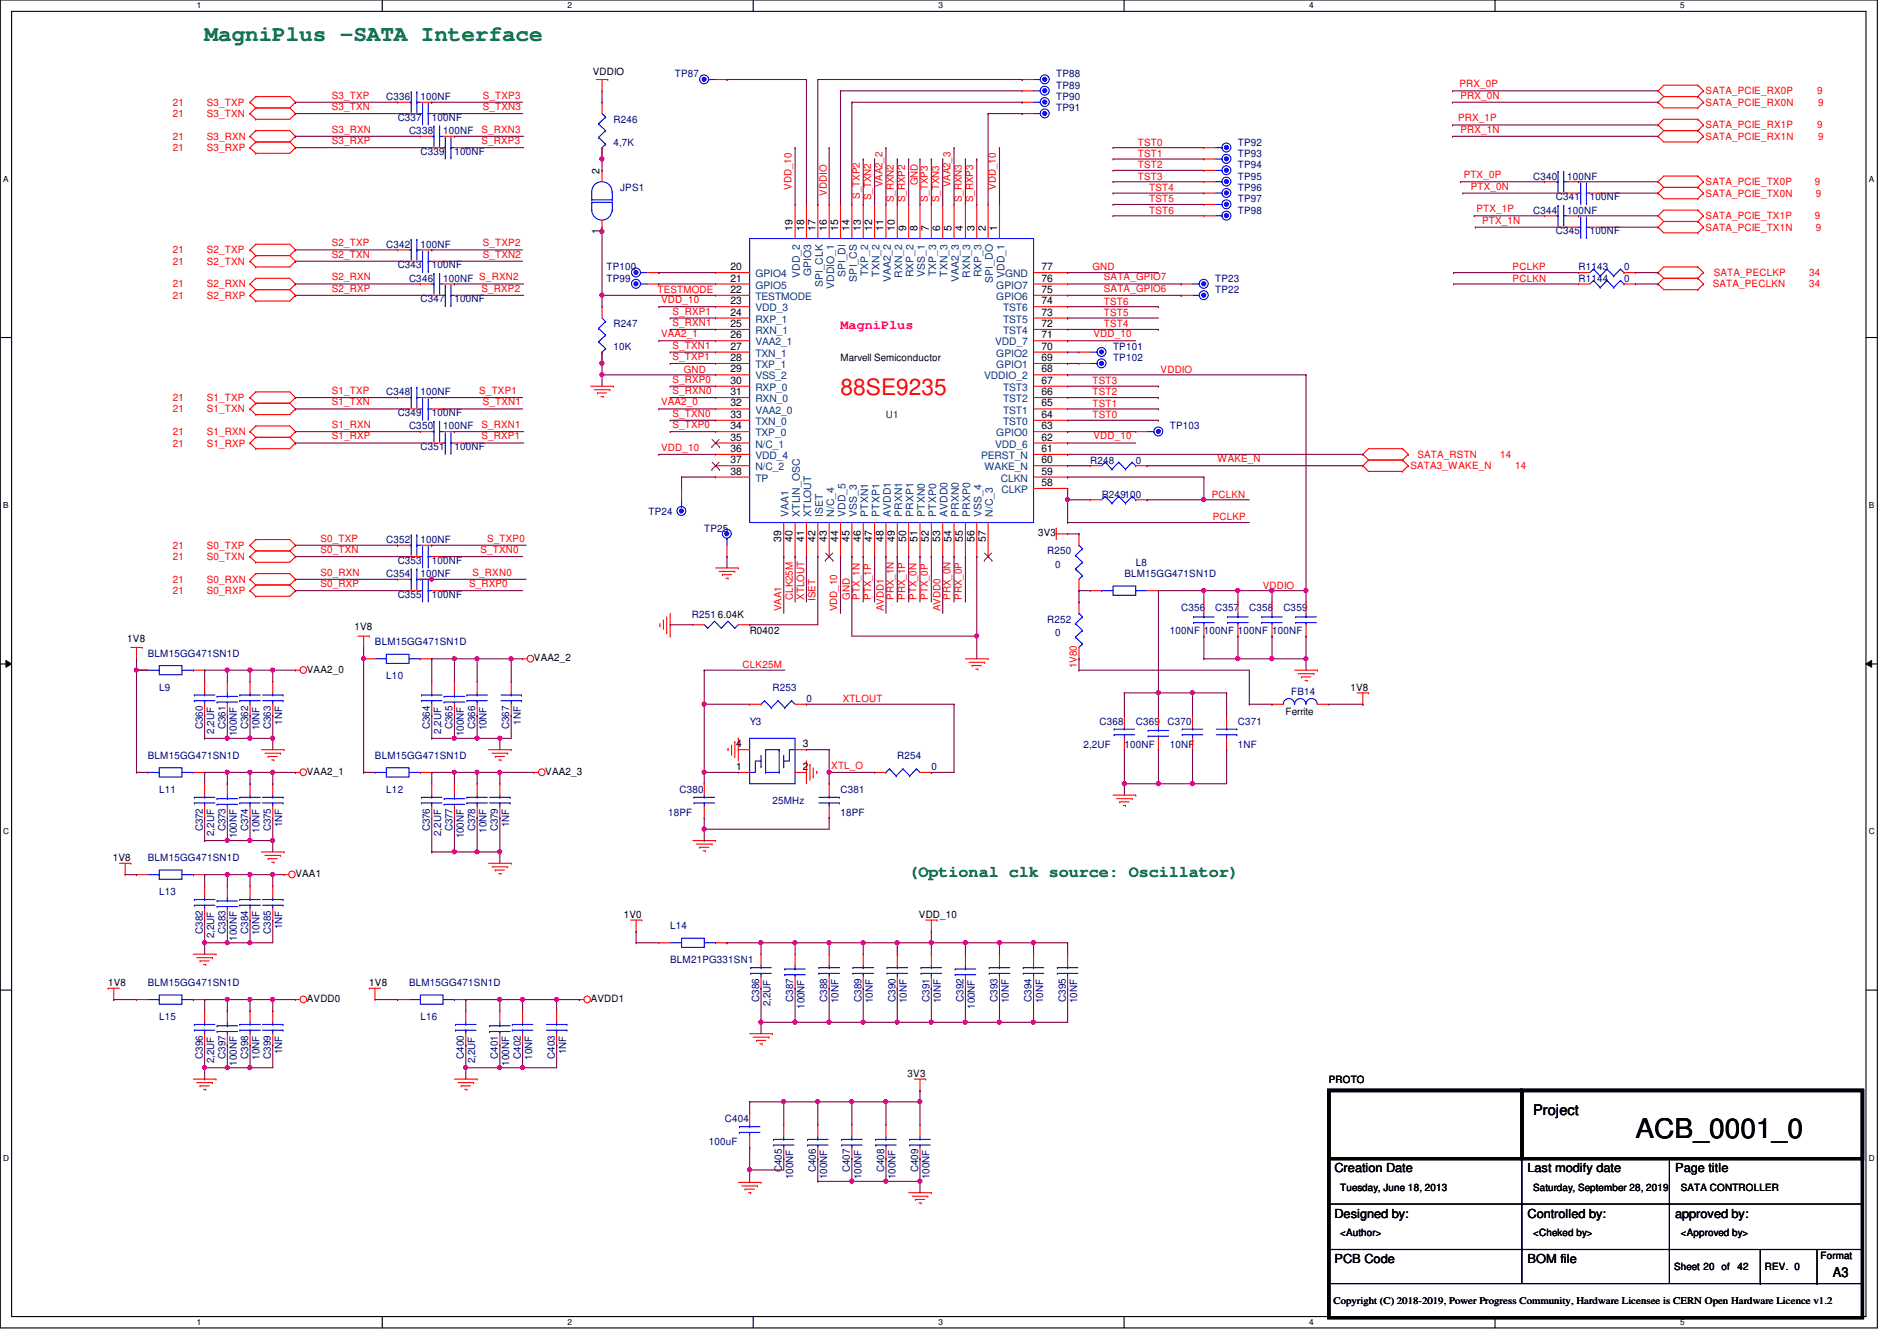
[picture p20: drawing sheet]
<svg xmlns="http://www.w3.org/2000/svg" width="297mm" height="210mm" viewBox="0 0 297 210" stroke-linecap="round" stroke-linejoin="round" font-family="sans-serif">
<defs><g id="words">
<text font-size="4.2" x="256.1" y="178.1">ACB_0001_0</text>
<text font-size="3.6" fill="#007f40" x="32" y="6.5">MagniPlus -SATA Interface</text>
<text font-size="3.6" fill="#f00" x="131.6" y="61.8">88SE9235</text>
<text font-size="2.6" fill="#007f00" x="142.3" y="137.3">(Optional clk source: Oscillator)</text>
<text font-size="2.3" x="240.1" y="174.5">Project</text>
<text font-size="2.1" fill="#ff007f" x="131.6" y="51.5">MagniPlus</text>
<text font-size="2.1" x="287" y="199.9">A3</text>
<g font-size="1.9">
<text x="209" y="183.5">Creation Date</text>
<text x="239.2" y="183.5">Last modify date</text>
<text x="262.3" y="183.5">Page title</text>
<text x="209" y="190.6">Designed by:</text>
<text x="239.2" y="190.6">Controlled by:</text>
<text x="262.3" y="190.6">approved by:</text>
<text x="209" y="197.7">PCB Code</text>
<text x="239.2" y="197.7">BOM file</text>
</g>
<g font-size="1.6">
<text x="92.8" y="11.8">VDDIO</text>
<text x="93.9" y="27.2" transform="rotate(-90 93.9 27.2)">2</text>
<text x="93.9" y="36.6" transform="rotate(-90 93.9 36.6)">1</text>
<text x="124.1" y="36.1" transform="rotate(-90 124.1 36.1)">19</text>
<text x="125.9" y="36.1" transform="rotate(-90 125.9 36.1)">18</text>
<text x="127.7" y="36.1" transform="rotate(-90 127.7 36.1)">17</text>
<text x="129.5" y="36.1" transform="rotate(-90 129.5 36.1)">16</text>
<text x="131.2" y="36.1" transform="rotate(-90 131.2 36.1)">15</text>
<text x="133" y="36.1" transform="rotate(-90 133 36.1)">14</text>
<text x="134.8" y="36.1" transform="rotate(-90 134.8 36.1)">13</text>
<text x="136.6" y="36.1" transform="rotate(-90 136.6 36.1)">12</text>
<text x="138.3" y="36.1" transform="rotate(-90 138.3 36.1)">11</text>
<text x="140.1" y="36.1" transform="rotate(-90 140.1 36.1)">10</text>
<text x="141.9" y="36.1" transform="rotate(-90 141.9 36.1)">9</text>
<text x="143.7" y="36.1" transform="rotate(-90 143.7 36.1)">8</text>
<text x="145.5" y="36.1" transform="rotate(-90 145.5 36.1)">7</text>
<text x="147.2" y="36.1" transform="rotate(-90 147.2 36.1)">6</text>
<text x="149" y="36.1" transform="rotate(-90 149 36.1)">5</text>
<text x="150.8" y="36.1" transform="rotate(-90 150.8 36.1)">4</text>
<text x="152.6" y="36.1" transform="rotate(-90 152.6 36.1)">3</text>
<text x="154.3" y="36.1" transform="rotate(-90 154.3 36.1)">2</text>
<text x="156.1" y="36.1" transform="rotate(-90 156.1 36.1)">1</text>
<text x="114.4" y="44.1">21</text>
<text x="114.4" y="45.8">22</text>
<text x="114.4" y="47.6">23</text>
<text x="114.4" y="42.3">20</text>
<text x="163.1" y="47.6">74</text>
<text x="163.1" y="45.8">75</text>
<text x="163.1" y="44.1">76</text>
<text x="163.1" y="42.3">77</text>
<text x="114.4" y="49.4">24</text>
<text x="114.4" y="51.2">25</text>
<text x="114.4" y="53">26</text>
<text x="163.1" y="53">71</text>
<text x="163.1" y="51.2">72</text>
<text x="163.1" y="49.4">73</text>
<text x="114.4" y="54.7">27</text>
<text x="114.4" y="56.5">28</text>
<text x="114.4" y="58.3">29</text>
<text x="131.6" y="56.6">Marvell Semiconductor</text>
<text x="163.1" y="58.3">68</text>
<text x="163.1" y="56.5">69</text>
<text x="163.1" y="54.7">70</text>
<text x="114.4" y="60.1">30</text>
<text x="114.4" y="61.8">31</text>
<text x="114.4" y="63.6">32</text>
<text x="114.4" y="65.4">33</text>
<text x="163.1" y="65.4">64</text>
<text x="163.1" y="63.6">65</text>
<text x="163.1" y="61.8">66</text>
<text x="163.1" y="60.1">67</text>
<text x="114.4" y="70.7">36</text>
<text x="114.4" y="69">35</text>
<text x="114.4" y="67.2">34</text>
<text x="163.1" y="70.7">61</text>
<text x="163.1" y="69">62</text>
<text x="163.1" y="67.2">63</text>
<text x="114.4" y="74.3">38</text>
<text x="114.4" y="72.5">37</text>
<text x="163.1" y="72.5">60</text>
<text x="163.1" y="74.3">59</text>
<text x="163.1" y="76.1">58</text>
<text x="162.6" y="83.9">3V3</text>
<text x="122.3" y="84.8" transform="rotate(-90 122.3 84.8)">39</text>
<text x="124.1" y="84.8" transform="rotate(-90 124.1 84.8)">40</text>
<text x="125.9" y="84.8" transform="rotate(-90 125.9 84.8)">41</text>
<text x="127.7" y="84.8" transform="rotate(-90 127.7 84.8)">42</text>
<text x="129.5" y="84.8" transform="rotate(-90 129.5 84.8)">43</text>
<text x="131.2" y="84.8" transform="rotate(-90 131.2 84.8)">44</text>
<text x="133" y="84.8" transform="rotate(-90 133 84.8)">45</text>
<text x="134.8" y="84.8" transform="rotate(-90 134.8 84.8)">46</text>
<text x="136.6" y="84.8" transform="rotate(-90 136.6 84.8)">47</text>
<text x="138.3" y="84.8" transform="rotate(-90 138.3 84.8)">48</text>
<text x="140.1" y="84.8" transform="rotate(-90 140.1 84.8)">49</text>
<text x="141.9" y="84.8" transform="rotate(-90 141.9 84.8)">50</text>
<text x="143.7" y="84.8" transform="rotate(-90 143.7 84.8)">51</text>
<text x="145.5" y="84.8" transform="rotate(-90 145.5 84.8)">52</text>
<text x="147.2" y="84.8" transform="rotate(-90 147.2 84.8)">53</text>
<text x="149" y="84.8" transform="rotate(-90 149 84.8)">54</text>
<text x="150.8" y="84.8" transform="rotate(-90 150.8 84.8)">55</text>
<text x="152.6" y="84.8" transform="rotate(-90 152.6 84.8)">56</text>
<text x="154.3" y="84.8" transform="rotate(-90 154.3 84.8)">57</text>
<text x="19.9" y="100.5">1V8</text>
<text x="55.5" y="98.7">1V8</text>
<text x="112.4" y="96.7">6.04K</text>
<text x="117.4" y="99.2">R0402</text>
<text x="48" y="105.3">VAA2_0</text>
<text x="83.6" y="103.5">VAA2_2</text>
<text x="201.3" y="111.8">Ferrite</text>
<text x="211.5" y="108.1">1V8</text>
<text x="115.3" y="117">4</text>
<text x="125.7" y="117">3</text>
<text x="48" y="121.3">VAA2_1</text>
<text x="85.4" y="121.3">VAA2_3</text>
<text x="115.3" y="120.5">1</text>
<text x="125.7" y="120.5">2</text>
<text x="17.6" y="134.8">1V8</text>
<text x="46.3" y="137.3">VAA1</text>
<text x="97.7" y="143.7">1V0</text>
<text x="143.9" y="143.7">VDD_10</text>
<text x="16.9" y="154.3">1V8</text>
<text x="57.8" y="154.3">1V8</text>
<text x="48" y="156.8">AVDD0</text>
<text x="92.5" y="156.8">AVDD1</text>
<text x="142.1" y="168.6">3V3</text>
<text x="208.1" y="169.5">PROTO</text>
<text x="209.8" y="186.4">Tuesday, June 18, 2013</text>
<text x="240.1" y="186.4">Saturday, September 28, 2019</text>
<text x="263.2" y="186.4">SATA CONTROLLER</text>
<text x="209.8" y="193.5">&lt;Author&gt;</text>
<text x="240.1" y="193.5">&lt;Cheked by&gt;</text>
<text x="263.2" y="193.5">&lt;Approved by&gt;</text>
<text x="285.1" y="197">Format</text>
<text x="262.1" y="198.8">Sheet 20 of</text>
<text x="272.1" y="198.8">42</text>
<text x="276.3" y="198.8">REV. 0</text>
<text x="208.8" y="204.1">Copyright (C) 2018-2019, Power Progress Community, Hardware Licensee is CERN Open Hardware Licence v1.2</text>
</g>
<g font-size="1.6" fill="#f00">
<text x="27" y="16.6">21</text>
<text x="32.4" y="16.6">S3_TXP</text>
<text x="51.9" y="15.5">S3_TXP</text>
<text x="51.9" y="17.2">S3_TXN</text>
<text x="75.6" y="17.2">S_TXN3</text>
<text x="75.6" y="15.5">S_TXP3</text>
<text x="228.5" y="13.7">PRX_0P</text>
<text x="228.7" y="15.5">PRX_0N</text>
<text x="267.1" y="14.8">SATA_PCIE_RX0P</text>
<text x="267.1" y="16.6">SATA_PCIE_RX0N</text>
<text x="284.5" y="14.8">9</text>
<text x="284.7" y="16.6">9</text>
<text x="27" y="18.3">21</text>
<text x="27" y="21.9">21</text>
<text x="27" y="23.7">21</text>
<text x="32.4" y="18.3">S3_TXN</text>
<text x="32.4" y="21.9">S3_RXN</text>
<text x="32.4" y="23.7">S3_RXP</text>
<text x="51.9" y="22.6">S3_RXP</text>
<text x="51.9" y="20.8">S3_RXN</text>
<text x="75.4" y="20.8">S_RXN3</text>
<text x="75.4" y="22.6">S_RXP3</text>
<text x="178.2" y="22.8">TST0</text>
<text x="228.3" y="19">PRX_1P</text>
<text x="228.7" y="20.8">PRX_1N</text>
<text x="267.1" y="20.1">SATA_PCIE_RX1P</text>
<text x="267.1" y="21.9">SATA_PCIE_RX1N</text>
<text x="284.5" y="20.1">9</text>
<text x="284.7" y="21.9">9</text>
<text x="123.9" y="29.7" transform="rotate(-90 123.9 29.7)">VDD_10</text>
<text x="138.2" y="29.3" transform="rotate(-90 138.2 29.3)">VAA2_2</text>
<text x="143.7" y="29" transform="rotate(-90 143.7 29)">GND</text>
<text x="148.8" y="29.3" transform="rotate(-90 148.8 29.3)">VAA2_3</text>
<text x="156" y="29.7" transform="rotate(-90 156 29.7)">VDD_10</text>
<text x="178.2" y="24.6">TST1</text>
<text x="178.2" y="28.1">TST3</text>
<text x="178.2" y="26.3">TST2</text>
<text x="180" y="29.9">TST4</text>
<text x="229.2" y="27.9">PTX_0P</text>
<text x="230.3" y="29.7">PTX_0N</text>
<text x="267.1" y="29">SATA_PCIE_TX0P</text>
<text x="284.2" y="29">9</text>
<text x="129.5" y="30.6" transform="rotate(-90 129.5 30.6)">VDDIO</text>
<text x="134.6" y="31.1" transform="rotate(-90 134.6 31.1)">S_TXP2</text>
<text x="136.4" y="31.3" transform="rotate(-90 136.4 31.3)">S_TXN2</text>
<text x="140" y="31.7" transform="rotate(-90 140 31.7)">S_RXN2</text>
<text x="141.7" y="31.7" transform="rotate(-90 141.7 31.7)">S_RXP2</text>
<text x="145.3" y="31.7" transform="rotate(-90 145.3 31.7)">S_TXP3</text>
<text x="147.1" y="31.7" transform="rotate(-90 147.1 31.7)">S_TXN3</text>
<text x="150.6" y="31.7" transform="rotate(-90 150.6 31.7)">S_RXN3</text>
<text x="152.4" y="31.7" transform="rotate(-90 152.4 31.7)">S_RXP3</text>
<text x="180" y="33.4">TST6</text>
<text x="180" y="31.7">TST5</text>
<text x="231.2" y="33.2">PTX_1P</text>
<text x="232.1" y="35">PTX_1N</text>
<text x="267.1" y="34.3">SATA_PCIE_TX1P</text>
<text x="267.1" y="30.8">SATA_PCIE_TX0N</text>
<text x="284.2" y="34.3">9</text>
<text x="284.3" y="30.8">9</text>
<text x="27" y="39.7">21</text>
<text x="27" y="41.4">21</text>
<text x="32.4" y="39.7">S2_TXP</text>
<text x="32.4" y="41.4">S2_TXN</text>
<text x="51.9" y="38.6">S2_TXP</text>
<text x="51.9" y="40.3">S2_TXN</text>
<text x="75.6" y="40.3">S_TXN2</text>
<text x="75.6" y="38.6">S_TXP2</text>
<text x="267.1" y="36.1">SATA_PCIE_TX1N</text>
<text x="284.3" y="36.1">9</text>
<text x="27" y="45">21</text>
<text x="27" y="46.8">21</text>
<text x="32.4" y="45">S2_RXN</text>
<text x="32.4" y="46.8">S2_RXP</text>
<text x="51.9" y="45.7">S2_RXP</text>
<text x="51.9" y="43.9">S2_RXN</text>
<text x="75.4" y="45.7">S_RXP2</text>
<text x="103" y="45.9">TESTMODE</text>
<text x="103.5" y="47.5">VDD_10</text>
<text x="171.1" y="42.3">GND</text>
<text x="172.8" y="47.7">TST6</text>
<text x="172.8" y="43.9">SATA_GPIO7</text>
<text x="172.8" y="45.7">SATA_GPIO6</text>
<text x="236.9" y="44.1">PCLKN</text>
<text x="236.9" y="42.3">PCLKP</text>
<text x="268.2" y="45">SATA_PECLKN</text>
<text x="268.3" y="43.2">SATA_PECLKP</text>
<text x="283.3" y="43.2">34</text>
<text x="283.3" y="45">34</text>
<text x="103.5" y="52.8">VAA2_1</text>
<text x="105.3" y="49.2">S_RXP1</text>
<text x="105.3" y="51">S_RXN1</text>
<text x="171.2" y="52.8">VDD_10</text>
<text x="172.8" y="51.2">TST4</text>
<text x="172.8" y="49.4">TST5</text>
<text x="105.3" y="59.9">S_RXP0</text>
<text x="105.3" y="56.3">S_TXP1</text>
<text x="105.3" y="54.6">S_TXN1</text>
<text x="107.1" y="58.3">GND</text>
<text x="181.7" y="58.3">VDDIO</text>
<text x="27" y="62.8">21</text>
<text x="27" y="64.6">21</text>
<text x="32.4" y="62.8">S1_TXP</text>
<text x="32.4" y="64.6">S1_TXN</text>
<text x="51.9" y="61.7">S1_TXP</text>
<text x="51.9" y="63.5">S1_TXN</text>
<text x="75.1" y="61.7">S_TXP1</text>
<text x="75.6" y="63.5">S_TXN1</text>
<text x="103.5" y="63.5">VAA2_0</text>
<text x="105.3" y="65.2">S_TXN0</text>
<text x="105.3" y="61.7">S_RXN0</text>
<text x="171.1" y="63.7">TST1</text>
<text x="171.1" y="65.4">TST0</text>
<text x="171.1" y="60.1">TST3</text>
<text x="171.1" y="61.9">TST2</text>
<text x="27" y="68.1">21</text>
<text x="27" y="69.9">21</text>
<text x="32.4" y="68.1">S1_RXN</text>
<text x="32.4" y="69.9">S1_RXP</text>
<text x="51.9" y="68.8">S1_RXP</text>
<text x="51.9" y="67">S1_RXN</text>
<text x="75.4" y="67">S_RXN1</text>
<text x="75.4" y="68.8">S_RXP1</text>
<text x="103.5" y="70.6">VDD_10</text>
<text x="105.3" y="67">S_TXP0</text>
<text x="171.2" y="68.8">VDD_10</text>
<text x="222" y="71.7">SATA_RSTN</text>
<text x="234.9" y="71.7">14</text>
<text x="189.7" y="77.9">PCLKN</text>
<text x="190.6" y="72.3">WAKE_N</text>
<text x="220.8" y="73.4">SATA3_WAKE_N</text>
<text x="237.2" y="73.4">14</text>
<text x="189.9" y="81.4">PCLKP</text>
<text x="27" y="85.9">21</text>
<text x="27" y="87.7">21</text>
<text x="32.4" y="85.9">S0_TXP</text>
<text x="32.4" y="87.7">S0_TXN</text>
<text x="50.2" y="84.8">S0_TXP</text>
<text x="50.2" y="86.6">S0_TXN</text>
<text x="75.2" y="86.6">S_TXN0</text>
<text x="76.3" y="84.8">S_TXP0</text>
<text x="27" y="91.2">21</text>
<text x="27" y="93">21</text>
<text x="32.4" y="91.2">S0_RXN</text>
<text x="32.4" y="93">S0_RXP</text>
<text x="50.2" y="91.9">S0_RXP</text>
<text x="50.2" y="90.1">S0_RXN</text>
<text x="73.4" y="91.9">S_RXP0</text>
<text x="74" y="90.1">S_RXN0</text>
<text x="122.4" y="95.7" transform="rotate(-90 122.4 95.7)">VAA1</text>
<text x="124.2" y="93.9" transform="rotate(-90 124.2 93.9)">CLK25M</text>
<text x="125.9" y="93.9" transform="rotate(-90 125.9 93.9)">XTLOUT</text>
<text x="127.7" y="94.1" transform="rotate(-90 127.7 94.1)">ISET</text>
<text x="131.1" y="95.7" transform="rotate(-90 131.1 95.7)">VDD_10</text>
<text x="133.1" y="93.9" transform="rotate(-90 133.1 93.9)">GND</text>
<text x="134.6" y="93.9" transform="rotate(-90 134.6 93.9)">PTX_1N</text>
<text x="136.4" y="93.9" transform="rotate(-90 136.4 93.9)">PTX_1P</text>
<text x="138.4" y="95.7" transform="rotate(-90 138.4 95.7)">AVDD1</text>
<text x="140" y="93.9" transform="rotate(-90 140 93.9)">PRX_1N</text>
<text x="141.7" y="93.9" transform="rotate(-90 141.7 93.9)">PRX_1P</text>
<text x="143.5" y="93.9" transform="rotate(-90 143.5 93.9)">PTX_0N</text>
<text x="145.3" y="93.9" transform="rotate(-90 145.3 93.9)">PTX_0P</text>
<text x="147.3" y="95.7" transform="rotate(-90 147.3 95.7)">AVDD0</text>
<text x="148.8" y="93.9" transform="rotate(-90 148.8 93.9)">PRX_0N</text>
<text x="150.6" y="93.9" transform="rotate(-90 150.6 93.9)">PRX_0P</text>
<text x="197.7" y="92.1">VDDIO</text>
<text x="116.3" y="104.6">CLK25M</text>
<text x="168.6" y="104.6" transform="rotate(-90 168.6 104.6)">1V80</text>
<text x="131.9" y="109.9">XTLOUT</text>
<text x="130.2" y="120.4">XTL_O</text>
</g>
<g font-size="1.6" fill="#00007f">
<text x="60.5" y="15.7">C336</text>
<text x="65.8" y="15.7">100NF</text>
<text x="105.7" y="12.1">TP87</text>
<text x="165.4" y="12.1">TP88</text>
<text x="165.4" y="17.4">TP91</text>
<text x="165.4" y="15.7">TP90</text>
<text x="165.4" y="13.9">TP89</text>
<text x="62.3" y="18.9">C337</text>
<text x="64" y="21">C338</text>
<text x="67.6" y="18.9">100NF</text>
<text x="69.4" y="21">100NF</text>
<text x="96.1" y="19.2">R246</text>
<text x="96.1" y="22.8">4,7K</text>
<text x="193.8" y="22.8">TP92</text>
<text x="65.8" y="24.2">C339</text>
<text x="71.2" y="24.2">100NF</text>
<text x="97.1" y="29.9">JPS1</text>
<text x="193.8" y="24.6">TP93</text>
<text x="193.8" y="29.9">TP96</text>
<text x="193.8" y="28.1">TP95</text>
<text x="193.8" y="26.3">TP94</text>
<text x="240.1" y="28.1">C340</text>
<text x="245.4" y="28.1">100NF</text>
<text x="193.8" y="31.7">TP97</text>
<text x="193.8" y="33.4">TP98</text>
<text x="240.1" y="33.4">C344</text>
<text x="243.6" y="31.3">C341</text>
<text x="245.4" y="33.4">100NF</text>
<text x="249" y="31.3">100NF</text>
<text x="60.5" y="38.8">C342</text>
<text x="62.3" y="42">C343</text>
<text x="65.8" y="38.8">100NF</text>
<text x="67.6" y="42">100NF</text>
<text x="243.6" y="36.7">C345</text>
<text x="249" y="36.7">100NF</text>
<text x="64" y="44.1">C346</text>
<text x="65.8" y="47.3">C347</text>
<text x="69.4" y="44.1">100NF S_RXN2</text>
<text x="71.2" y="47.3">100NF</text>
<text x="95" y="42.3">TP100</text>
<text x="95" y="44.1">TP99</text>
<text x="190.3" y="45.9">TP22</text>
<text x="190.3" y="44.1">TP23</text>
<text x="247.2" y="42.3">R1143</text>
<text x="247.2" y="44.1">R1144</text>
<text x="254.3" y="42.3">0</text>
<text x="254.3" y="44.1">0</text>
<text x="96.1" y="51.2">R247</text>
<text x="96.1" y="54.8">10K</text>
<text x="174.3" y="56.6">TP102</text>
<text x="174.3" y="54.8">TP101</text>
<text x="60.5" y="61.9">C348</text>
<text x="62.3" y="65.1">C349</text>
<text x="65.8" y="61.9">100NF</text>
<text x="67.6" y="65.1">100NF</text>
<text x="64" y="67.2">C350</text>
<text x="65.8" y="70.4">C351</text>
<text x="69.4" y="67.2">100NF</text>
<text x="71.2" y="70.4">100NF</text>
<text x="183.2" y="67.2">TP103</text>
<text x="170.7" y="72.6">R248</text>
<text x="172.5" y="77.9">R249100</text>
<text x="177.8" y="72.6">0</text>
<text x="101.6" y="80.6">TP24</text>
<text x="110.3" y="83.2">TP25</text>
<text x="60.5" y="85">C352</text>
<text x="62.3" y="88.2">C353</text>
<text x="65.8" y="85">100NF</text>
<text x="67.6" y="88.2">100NF</text>
<text x="164" y="86.8">R250</text>
<text x="165.2" y="88.9">0</text>
<text x="177.8" y="88.6">L8</text>
<text x="60.5" y="90.3">C354</text>
<text x="62.3" y="93.6">C355</text>
<text x="65.8" y="90.3">100NF</text>
<text x="67.6" y="93.6">100NF</text>
<text x="176.1" y="90.3">BLM15GG471SN1D</text>
<text x="185" y="95.7">C356</text>
<text x="190.3" y="95.7">C357</text>
<text x="195.6" y="95.7">C358</text>
<text x="201" y="95.7">C359</text>
<text x="58.7" y="101">BLM15GG471SN1D</text>
<text x="108.3" y="96.7">R251</text>
<text x="164" y="97.5">R252</text>
<text x="165.2" y="99.6">0</text>
<text x="183.2" y="99.2">100NF 100NF 100NF 100NF</text>
<text x="23.2" y="102.8">BLM15GG471SN1D</text>
<text x="60.5" y="106.3">L10</text>
<text x="24.9" y="108.1">L9</text>
<text x="44.2" y="113.5" transform="rotate(-90 44.2 113.5)">1NF</text>
<text x="81.5" y="113.5" transform="rotate(-90 81.5 113.5)">1NF</text>
<text x="117.4" y="113.5">Y3</text>
<text x="120.9" y="108.1">R253</text>
<text x="126.3" y="109.9">0</text>
<text x="172.2" y="113.5">C368</text>
<text x="177.8" y="113.5">C369</text>
<text x="182.8" y="113.5">C370</text>
<text x="193.8" y="113.5">C371</text>
<text x="202.2" y="108.8">FB14</text>
<text x="23.2" y="118.8">BLM15GG471SN1D</text>
<text x="31.7" y="114.1" transform="rotate(-90 31.7 114.1)">C360</text>
<text x="33.5" y="114.9" transform="rotate(-90 33.5 114.9)">2,2UF</text>
<text x="35.3" y="114.1" transform="rotate(-90 35.3 114.1)">C361</text>
<text x="37.1" y="115.2" transform="rotate(-90 37.1 115.2)">100NF</text>
<text x="38.9" y="114.1" transform="rotate(-90 38.9 114.1)">C362</text>
<text x="40.6" y="114.3" transform="rotate(-90 40.6 114.3)">10NF</text>
<text x="42.4" y="114.1" transform="rotate(-90 42.4 114.1)">C363</text>
<text x="58.7" y="118.8">BLM15GG471SN1D</text>
<text x="67.3" y="114.1" transform="rotate(-90 67.3 114.1)">C364</text>
<text x="69.1" y="114.9" transform="rotate(-90 69.1 114.9)">2,2UF</text>
<text x="70.9" y="114.1" transform="rotate(-90 70.9 114.1)">C365</text>
<text x="72.6" y="115.2" transform="rotate(-90 72.6 115.2)">100NF</text>
<text x="74.4" y="114.1" transform="rotate(-90 74.4 114.1)">C366</text>
<text x="76.2" y="114.3" transform="rotate(-90 76.2 114.3)">10NF</text>
<text x="79.8" y="114.1" transform="rotate(-90 79.8 114.1)">C367</text>
<text x="140.5" y="118.8">R254</text>
<text x="169.7" y="117">2,2UF</text>
<text x="176.1" y="117">100NF</text>
<text x="183.2" y="117">10NF</text>
<text x="193.8" y="117">1NF</text>
<text x="24.9" y="124.1">L11</text>
<text x="60.5" y="124.1">L12</text>
<text x="106.4" y="124.1">C380</text>
<text x="120.9" y="125.9">25MHz</text>
<text x="131.6" y="124.1">C381</text>
<text x="145.8" y="120.6">0</text>
<text x="31.7" y="130.1" transform="rotate(-90 31.7 130.1)">C372</text>
<text x="33.5" y="130.9" transform="rotate(-90 33.5 130.9)">2,2UF</text>
<text x="35.3" y="130.1" transform="rotate(-90 35.3 130.1)">C373</text>
<text x="37.1" y="131.2" transform="rotate(-90 37.1 131.2)">100NF</text>
<text x="38.9" y="130.1" transform="rotate(-90 38.9 130.1)">C374</text>
<text x="40.6" y="130.3" transform="rotate(-90 40.6 130.3)">10NF</text>
<text x="42.4" y="130.1" transform="rotate(-90 42.4 130.1)">C375</text>
<text x="44.2" y="129.5" transform="rotate(-90 44.2 129.5)">1NF</text>
<text x="67.3" y="130.1" transform="rotate(-90 67.3 130.1)">C376</text>
<text x="69.1" y="130.9" transform="rotate(-90 69.1 130.9)">2,2UF</text>
<text x="70.9" y="130.1" transform="rotate(-90 70.9 130.1)">C377</text>
<text x="72.6" y="131.2" transform="rotate(-90 72.6 131.2)">100NF</text>
<text x="74.4" y="130.1" transform="rotate(-90 74.4 130.1)">C378</text>
<text x="76.2" y="130.3" transform="rotate(-90 76.2 130.3)">10NF</text>
<text x="78" y="130.1" transform="rotate(-90 78 130.1)">C379</text>
<text x="79.8" y="129.5" transform="rotate(-90 79.8 129.5)">1NF</text>
<text x="104.6" y="127.7">18PF</text>
<text x="131.6" y="127.7">18PF</text>
<text x="23.2" y="134.8">BLM15GG471SN1D</text>
<text x="24.9" y="140.1">L13</text>
<text x="31.7" y="146.1" transform="rotate(-90 31.7 146.1)">C382</text>
<text x="33.5" y="146.9" transform="rotate(-90 33.5 146.9)">2,2UF</text>
<text x="35.3" y="146.1" transform="rotate(-90 35.3 146.1)">C383</text>
<text x="37.1" y="147.2" transform="rotate(-90 37.1 147.2)">100NF</text>
<text x="38.9" y="146.1" transform="rotate(-90 38.9 146.1)">C384</text>
<text x="40.6" y="146.3" transform="rotate(-90 40.6 146.3)">10NF</text>
<text x="42.4" y="146.1" transform="rotate(-90 42.4 146.1)">C385</text>
<text x="44.2" y="145.5" transform="rotate(-90 44.2 145.5)">1NF</text>
<text x="104.9" y="145.5">L14</text>
<text x="23.2" y="154.3">BLM15GG471SN1D</text>
<text x="64" y="154.3">BLM15GG471SN1D</text>
<text x="104.9" y="150.8">BLM21PG331SN1</text>
<text x="24.9" y="159.7">L15</text>
<text x="65.8" y="159.7">L16</text>
<text x="118.9" y="156.8" transform="rotate(-90 118.9 156.8)">C386</text>
<text x="120.6" y="157.5" transform="rotate(-90 120.6 157.5)">2,2UF</text>
<text x="124.2" y="156.8" transform="rotate(-90 124.2 156.8)">C387</text>
<text x="126" y="157.9" transform="rotate(-90 126 157.9)">100NF</text>
<text x="129.5" y="156.8" transform="rotate(-90 129.5 156.8)">C388</text>
<text x="131.3" y="157" transform="rotate(-90 131.3 157)">10NF</text>
<text x="134.9" y="156.8" transform="rotate(-90 134.9 156.8)">C389</text>
<text x="136.6" y="157" transform="rotate(-90 136.6 157)">10NF</text>
<text x="140.2" y="156.8" transform="rotate(-90 140.2 156.8)">C390</text>
<text x="142" y="157" transform="rotate(-90 142 157)">10NF</text>
<text x="145.5" y="156.8" transform="rotate(-90 145.5 156.8)">C391</text>
<text x="147.3" y="157" transform="rotate(-90 147.3 157)">10NF</text>
<text x="150.9" y="156.8" transform="rotate(-90 150.9 156.8)">C392</text>
<text x="152.7" y="157.9" transform="rotate(-90 152.7 157.9)">100NF</text>
<text x="156.2" y="156.8" transform="rotate(-90 156.2 156.8)">C393</text>
<text x="158" y="157" transform="rotate(-90 158 157)">10NF</text>
<text x="161.5" y="156.8" transform="rotate(-90 161.5 156.8)">C394</text>
<text x="163.3" y="157" transform="rotate(-90 163.3 157)">10NF</text>
<text x="166.9" y="156.8" transform="rotate(-90 166.9 156.8)">C395</text>
<text x="168.7" y="157" transform="rotate(-90 168.7 157)">10NF</text>
<text x="31.7" y="165.7" transform="rotate(-90 31.7 165.7)">C396</text>
<text x="33.5" y="166.4" transform="rotate(-90 33.5 166.4)">2,2UF</text>
<text x="35.3" y="165.7" transform="rotate(-90 35.3 165.7)">C397</text>
<text x="37.1" y="166.8" transform="rotate(-90 37.1 166.8)">100NF</text>
<text x="38.9" y="165.7" transform="rotate(-90 38.9 165.7)">C398</text>
<text x="40.6" y="165.9" transform="rotate(-90 40.6 165.9)">10NF</text>
<text x="42.4" y="165.7" transform="rotate(-90 42.4 165.7)">C399</text>
<text x="44.2" y="165" transform="rotate(-90 44.2 165)">1NF</text>
<text x="72.6" y="165.7" transform="rotate(-90 72.6 165.7)">C400</text>
<text x="74.4" y="166.4" transform="rotate(-90 74.4 166.4)">2,2UF</text>
<text x="78" y="165.7" transform="rotate(-90 78 165.7)">C401</text>
<text x="79.8" y="166.8" transform="rotate(-90 79.8 166.8)">100NF</text>
<text x="81.5" y="165.7" transform="rotate(-90 81.5 165.7)">C402</text>
<text x="83.3" y="165.9" transform="rotate(-90 83.3 165.9)">10NF</text>
<text x="86.9" y="165.7" transform="rotate(-90 86.9 165.7)">C403</text>
<text x="88.6" y="165" transform="rotate(-90 88.6 165)">1NF</text>
<text x="111" y="179.2">100uF</text>
<text x="113.5" y="175.7">C404</text>
<text x="122.4" y="183.5" transform="rotate(-90 122.4 183.5)">C405</text>
<text x="124.2" y="184.6" transform="rotate(-90 124.2 184.6)">100NF</text>
<text x="127.8" y="183.5" transform="rotate(-90 127.8 183.5)">C406</text>
<text x="129.5" y="184.6" transform="rotate(-90 129.5 184.6)">100NF</text>
<text x="133.1" y="183.5" transform="rotate(-90 133.1 183.5)">C407</text>
<text x="134.9" y="184.6" transform="rotate(-90 134.9 184.6)">100NF</text>
<text x="138.4" y="183.5" transform="rotate(-90 138.4 183.5)">C408</text>
<text x="140.2" y="184.6" transform="rotate(-90 140.2 184.6)">100NF</text>
<text x="143.8" y="183.5" transform="rotate(-90 143.8 183.5)">C409</text>
<text x="145.5" y="184.6" transform="rotate(-90 145.5 184.6)">100NF</text>
</g>
<g font-size="1.6" fill="#00407f">
<text x="118.3" y="45.2">GPIO5</text>
<text x="118.3" y="46.9">TESTMODE</text>
<text x="118.3" y="43.4">GPIO4</text>
<text x="125.3" y="43.5" transform="rotate(-90 125.3 43.5)">VDD_2</text>
<text x="127" y="43.2" transform="rotate(-90 127 43.2)">GPIO3</text>
<text x="128.8" y="45" transform="rotate(-90 128.8 45)">SPI_CLK</text>
<text x="130.6" y="45.2" transform="rotate(-90 130.6 45.2)">VDDIO_1</text>
<text x="132.4" y="43.4" transform="rotate(-90 132.4 43.4)">SPI_DI</text>
<text x="134.2" y="44.1" transform="rotate(-90 134.2 44.1)">SPI_CS</text>
<text x="135.9" y="43.2" transform="rotate(-90 135.9 43.2)">TXP_2</text>
<text x="137.7" y="43.3" transform="rotate(-90 137.7 43.3)">TXN_2</text>
<text x="139.5" y="44.2" transform="rotate(-90 139.5 44.2)">VAA2_2</text>
<text x="141.3" y="43.5" transform="rotate(-90 141.3 43.5)">RXN_2</text>
<text x="143" y="43.4" transform="rotate(-90 143 43.4)">RXP_2</text>
<text x="144.8" y="43.3" transform="rotate(-90 144.8 43.3)">VSS_1</text>
<text x="146.6" y="43.2" transform="rotate(-90 146.6 43.2)">TXP_3</text>
<text x="148.4" y="43.3" transform="rotate(-90 148.4 43.3)">TXN_3</text>
<text x="150.2" y="44.2" transform="rotate(-90 150.2 44.2)">VAA2_3</text>
<text x="151.9" y="43.5" transform="rotate(-90 151.9 43.5)">RXN_3</text>
<text x="153.7" y="43.4" transform="rotate(-90 153.7 43.4)">RXP_3</text>
<text x="155.5" y="44.2" transform="rotate(-90 155.5 44.2)">SPI_DO</text>
<text x="156" y="46.9">GPIO6</text>
<text x="156" y="45.2">GPIO7</text>
<text x="157.3" y="43.5" transform="rotate(-90 157.3 43.5)">VDD_1</text>
<text x="157.4" y="43.4">GND</text>
<text x="118.3" y="48.7">VDD_3</text>
<text x="118.3" y="50.5">RXP_1</text>
<text x="118.3" y="52.3">RXN_1</text>
<text x="157.1" y="52.3">TST4</text>
<text x="157.1" y="50.5">TST5</text>
<text x="157.1" y="48.7">TST6</text>
<text x="118.3" y="54.1">VAA2_1</text>
<text x="118.3" y="55.8">TXN_1</text>
<text x="118.3" y="57.6">TXP_1</text>
<text x="118.3" y="59.4">VSS_2</text>
<text x="154.1" y="59.4">VDDIO_2</text>
<text x="155.8" y="54.1">VDD_7</text>
<text x="156" y="57.6">GPIO1</text>
<text x="156" y="55.8">GPIO2</text>
<text x="118.3" y="61.2">RXP_0</text>
<text x="118.3" y="62.9">RXN_0</text>
<text x="118.3" y="64.7">VAA2_0</text>
<text x="157.1" y="64.7">TST1</text>
<text x="157.1" y="62.9">TST2</text>
<text x="157.1" y="61.2">TST3</text>
<text x="118.3" y="71.8">VDD_4</text>
<text x="118.3" y="70.1">N/C_1</text>
<text x="118.3" y="66.5">TXN_0</text>
<text x="118.3" y="68.3">TXP_0</text>
<text x="153.6" y="71.8">PERST_N</text>
<text x="155.8" y="70.1">VDD_6</text>
<text x="156" y="68.3">GPIO0</text>
<text x="157.1" y="66.5">TST0</text>
<text x="118.3" y="75.4">TP</text>
<text x="118.3" y="73.6">N/C_2</text>
<text x="154.1" y="73.6">WAKE_N</text>
<text x="156.7" y="75.4">CLKN</text>
<text x="156.8" y="77.2">CLKP</text>
<text x="123.5" y="80.9" transform="rotate(-90 123.5 80.9)">VAA1</text>
<text x="125.3" y="80.9" transform="rotate(-90 125.3 80.9)">XTLIN_OSC</text>
<text x="127" y="80.9" transform="rotate(-90 127 80.9)">XTLOUT</text>
<text x="128.8" y="80.9" transform="rotate(-90 128.8 80.9)">ISET</text>
<text x="130.6" y="80.9" transform="rotate(-90 130.6 80.9)">N/C_4</text>
<text x="132.4" y="80.9" transform="rotate(-90 132.4 80.9)">VDD_5</text>
<text x="134.2" y="80.9" transform="rotate(-90 134.2 80.9)">VSS_3</text>
<text x="135.9" y="80.9" transform="rotate(-90 135.9 80.9)">PTXN1</text>
<text x="137.7" y="80.9" transform="rotate(-90 137.7 80.9)">PTXP1</text>
<text x="139.5" y="80.9" transform="rotate(-90 139.5 80.9)">AVDD1</text>
<text x="141.3" y="80.9" transform="rotate(-90 141.3 80.9)">PRXN1</text>
<text x="143" y="80.9" transform="rotate(-90 143 80.9)">PRXP1</text>
<text x="144.8" y="80.9" transform="rotate(-90 144.8 80.9)">PTXN0</text>
<text x="146.6" y="80.9" transform="rotate(-90 146.6 80.9)">PTXP0</text>
<text x="148.4" y="80.9" transform="rotate(-90 148.4 80.9)">AVDD0</text>
<text x="150.2" y="80.9" transform="rotate(-90 150.2 80.9)">PRXN0</text>
<text x="151.9" y="80.9" transform="rotate(-90 151.9 80.9)">PRXP0</text>
<text x="153.7" y="80.9" transform="rotate(-90 153.7 80.9)">VSS_4</text>
<text x="155.5" y="80.9" transform="rotate(-90 155.5 80.9)">N/C_3</text>
</g>
<text font-size="1.6" fill="#004040" x="138.7" y="65.4">U1</text>
<g font-size="1.3">
<text x="30.8" y="1.3">1</text>
<text x="88.9" y="1.3">2</text>
<text x="146.9" y="1.3">3</text>
<text x="205" y="1.3">4</text>
<text x="263.1" y="1.3">5</text>
<text x=".5" y="28.4">A</text>
<text x="292.6" y="28.4">A</text>
<text x=".5" y="79.5">B</text>
<text x="292.6" y="79.5">B</text>
<text x=".5" y="130.6">C</text>
<text x="292.6" y="130.6">C</text>
<text x=".5" y="181.7">D</text>
<text x="292.6" y="181.7">D</text>
<text x="30.8" y="207.4">1</text>
<text x="88.9" y="207.4">2</text>
<text x="146.9" y="207.4">3</text>
<text x="205" y="207.4">4</text>
<text x="263.1" y="207.4">5</text>
</g>
</g></defs>
<path d="M0 0h294v207.9h-294zM1.8 1.8h290.4v204.3h-290.4z" fill="none" stroke="#000" stroke-width=".17"/>
<g fill="#fff">
<path d="M30.8 .2h.7v1.4h-.7z"/>
<path d="M30.8 206.2h.7v1.4h-.7z"/>
</g>
<path d="M59.9 0v1.8M59.9 206.1v1.8" fill="none" stroke="#000" stroke-width=".17"/>
<g fill="#fff">
<path d="M88.9 .2h.6v1.4h-.6z"/>
<path d="M88.9 206.2h.6v1.4h-.6z"/>
</g>
<path d="M117.9 0v1.8M117.9 206.1v1.8" fill="none" stroke="#000" stroke-width=".17"/>
<g fill="#fff">
<path d="M146.9 .2h.7v1.4h-.7z"/>
<path d="M146.9 206.2h.7v1.4h-.7z"/>
</g>
<path d="M176 0v1.8M176 206.1v1.8" fill="none" stroke="#000" stroke-width=".17"/>
<g fill="#fff">
<path d="M205 .2h.7v1.4h-.7z"/>
<path d="M205 206.2h.7v1.4h-.7z"/>
</g>
<path d="M234.1 0v1.8M234.1 206.1v1.8" fill="none" stroke="#000" stroke-width=".17"/>
<g fill="#fff">
<path d="M263.1 .2h.7v1.4h-.7z"/>
<path d="M263.1 206.2h.7v1.4h-.7z"/>
<path d="M.5 27.3h.8v1.4h-.8z"/>
<path d="M292.6 27.3h.9v1.4h-.9z"/>
<path d="M.5 78.4h.8v1.4h-.8z"/>
<path d="M292.6 78.4h.9v1.4h-.9z"/>
</g>
<path d="M0 52.8h1.8M292.2 52.8h1.8" fill="none" stroke="#000" stroke-width=".17"/>
<g fill="#fff">
<path d="M.5 129.5h.9v1.4h-.9z"/>
<path d="M292.6 129.5h.9v1.4h-.9z"/>
</g>
<path d="M0 103.9h1.8M292.2 103.9h1.8" fill="none" stroke="#000" stroke-width=".17"/>
<path d="M.9 103.4l.9 .5-.9 .5zM292.2 103.9l.9-.5v1z" fill="#000"/>
<path d="M.9 103.4l.9 .5-.9 .5zM292.2 103.9l.9-.5v1z" fill="none" stroke="#000" stroke-width=".16"/>
<g fill="#fff">
<path d="M.5 180.5h.9v1.4h-.9z"/>
<path d="M292.6 180.5h.9v1.4h-.9z"/>
</g>
<g fill="none" stroke="#000" stroke-width=".17">
<path d="M0 155h1.8M292.2 155h1.8M208.1 170.7h8.9M217 170.7h.1M208.1 188.5h83.5M208.1 195.6h83.5M238.3 188.5h.1M238.3 195.6h.1M238.3 195.6v5.3h-30.2M238.3 181.4v14.2M261.4 188.5h.1M261.4 195.6h.1"/>
<path d="M261.4 195.6v5.3h-23.1M261.4 181.4v14.2M275.6 195.6v5.3M284.5 195.6v5.3M291.6 188.5h.1M291.6 195.6h.1M261.4 200.9h30.2M275.6 200.9h.1M284.5 200.9h.1M291.6 200.9h.1"/>
</g>
<g fill="none" stroke="#f00" stroke-width=".17">
<path d="M39.2 16h.1M39.2 17.8h.1M39.2 16l.8 .9M39.2 17.8l.8 .9M40 15.1h.1M40 16.9h.1M40 18.7h.1M40 15.1h5.4l.9 .9M40 16.9h5.4M40 15.1l-.8 .9M40 16.9l-.8 .9M45.4 16.9l.9 .9"/>
<path d="M46.3 16h.1M46.3 17.8h.1M46.3 17.8l-.9 .9h-5.4M46.3 16l-.9 .9M93.4 12.4h1.8M94.3 14.2h.1M94.3 12.4v1.8M95.2 12.4h.1M259.6 14.2h.1M259.6 16h.1M259.6 19.6h.1M259.6 14.2l.9 .9"/>
<path d="M259.6 16l.9 .9h5.3M259.6 19.6l.9 .8M260.5 15.1h5.3M260.5 15.1l-.9 .9M265.8 13.3h.1M265.8 15.1h.1M265.8 16.9h.1M265.8 18.7h.1M265.8 13.3l.9 .9M265.8 13.3h-5.3l-.9 .9M265.8 15.1l.9 .9M265.8 18.7l.9 .9"/>
<path d="M265.8 18.7h-5.3l-.9 .9M266.7 14.2h.1M266.7 16h.1M266.7 19.6h.1M266.7 14.2l-.9 .9M266.7 16l-.9 .9M266.7 19.6l-.9 .8M39.2 21.3h.1M39.2 23.1h.1M39.2 39.1h.1M39.2 21.3l.8 .9M39.2 23.1l.8 .9"/>
<path d="M39.2 39.1l.8 .9M40 20.4h.1M40 22.2h.1M40 24h.1M40 38.2h.1M40 20.4h5.4l.9 .9M40 22.2h5.4M40 22.2l-.8 .9M40 20.4l-.8 .9M40 38.2l-.8 .9M40 38.2h5.4l.9 .9M45.4 22.2l.9 .9"/>
<path d="M46.3 21.3h.1M46.3 23.1h.1M46.3 39.1h.1M46.3 21.3l-.9 .9M46.3 23.1l-.9 .9h-5.4M46.3 39.1l-.9 .9M259.6 21.3h.1M259.6 33.8h.1M259.6 35.6h.1M259.6 28.4h.1M259.6 30.2h.1M259.6 21.3l.9 .9h5.3"/>
<path d="M259.6 33.8l.9 .9M259.6 35.6l.9 .8h5.3M259.6 28.4l.9 .9M259.6 30.2l.9 .9h5.3M260.5 20.4l-.9 .9M260.5 20.4h5.3M260.5 34.7h5.3M260.5 34.7l-.9 .9M260.5 29.3h5.3M260.5 29.3l-.9 .9M265.8 20.4h.1M265.8 22.2h.1"/>
<path d="M265.8 32.9h.1M265.8 34.7h.1M265.8 36.4h.1M265.8 27.6h.1M265.8 29.3h.1M265.8 31.1h.1M265.8 20.4l.9 .9M265.8 27.6h-5.3l-.9 .8M265.8 27.6l.9 .8M265.8 32.9l.9 .9M265.8 32.9h-5.3l-.9 .9M265.8 34.7l.9 .9"/>
<path d="M265.8 29.3l.9 .9M266.7 21.3h.1M266.7 33.8h.1M266.7 35.6h.1M266.7 28.4h.1M266.7 30.2h.1M266.7 21.3l-.9 .9M266.7 33.8l-.9 .9M266.7 35.6l-.9 .8M266.7 28.4l-.9 .9M266.7 30.2l-.9 .9M39.2 40.9h.1"/>
<path d="M39.2 44.4h.1M39.2 46.2h.1M39.2 40.9l.8 .9M39.2 44.4l.8 .9M39.2 46.2l.8 .9M40 40h.1M40 41.8h.1M40 43.6h.1M40 45.3h.1M40 47.1h.1M40 45.3l-.8 .9M40 40h5.4"/>
<path d="M40 40l-.8 .9M40 43.6l-.8 .8M40 43.6h5.4l.9 .8M40 45.3h5.4M45.4 40l.9 .9M45.4 45.3l.9 .9M46.3 40.9h.1M46.3 44.4h.1M46.3 46.2h.1M46.3 40.9l-.9 .9h-5.4M46.3 44.4l-.9 .9M46.3 46.2l-.9 .9h-5.4"/>
<path d="M259.6 42.7h.1M259.6 44.4h.1M259.6 44.4l.9 .9h5.3M259.6 42.7l.9 .9M260.5 43.6h5.3M260.5 43.6l-.9 .8M265.8 41.8h.1M265.8 43.6h.1M265.8 45.3h.1M265.8 41.8h-5.3l-.9 .9M265.8 41.8l.9 .9M265.8 43.6l.9 .8"/>
<path d="M266.7 42.7h.1M266.7 44.4h.1M266.7 42.7l-.9 .9M266.7 44.4l-.9 .9M39.2 62.2h.1M39.2 64h.1M39.2 67.6h.1M39.2 69.3h.1M39.2 62.2l.8 .9M39.2 64l.8 .9M39.2 67.6l.8 .9M39.2 69.3l.8 .9"/>
<path d="M40 61.3h.1M40 63.1h.1M40 64.9h.1M40 66.7h.1M40 68.5h.1M40 70.2h.1M40 61.3l-.8 .9M40 68.5l-.8 .8M40 61.3h5.4l.9 .9M40 63.1h5.4M40 63.1l-.8 .9M40 66.7l-.8 .9"/>
<path d="M40 66.7h5.4l.9 .9M40 68.5h5.4M45.4 63.1l.9 .9M45.4 68.5l.9 .8M46.3 62.2h.1M46.3 64h.1M46.3 67.6h.1M46.3 69.3h.1M46.3 62.2l-.9 .9M46.3 64l-.9 .9h-5.4M46.3 67.6l-.9 .9M46.3 69.3l-.9 .9h-5.4"/>
<path d="M92.5 60.5h3.6M93 61h2.5M93.6 61.5h.1M93.6 61.5h1.4M94.1 62.1h.3M94.4 62.1h.1M95.5 61h.1M96.1 60.5h.1M213.4 72.9h.1M213.4 71.1h.1M213.4 72.9l.9 .9h5.3M213.4 71.1l.9 .9"/>
<path d="M214.3 72l-.9 .9M214.3 72h5.3M219.6 72h.1M219.6 73.8h.1M219.6 70.2h.1M219.6 70.2h-5.3l-.9 .9M219.6 72l.9 .9M219.6 70.2l.9 .9M220.5 72.9h.1M220.5 71.1h.1M220.5 72.9l-.9 .9M220.5 71.1l-.9 .9"/>
<path d="M39.2 85.3h.1M39.2 87.1h.1M39.2 90.7h.1M39.2 92.5h.1M39.2 85.3l.8 .9M39.2 87.1l.8 .9M39.2 90.7l.8 .9M39.2 92.5l.8 .8M40 84.5h.1M40 86.2h.1M40 88h.1M40 89.8h.1"/>
<path d="M40 91.6h.1M40 93.3h.1M40 84.5l-.8 .8M40 91.6l-.8 .9M40 84.5h5.4l.9 .8M40 86.2h5.4M40 86.2l-.8 .9M40 89.8l-.8 .9M40 89.8h5.4l.9 .9M40 91.6h5.4M45.4 86.2l.9 .9M45.4 91.6l.9 .9"/>
<path d="M46.3 85.3h.1M46.3 87.1h.1M46.3 90.7h.1M46.3 92.5h.1M46.3 85.3l-.9 .9M46.3 87.1l-.9 .9h-5.4M46.3 90.7l-.9 .9M46.3 92.5l-.9 .8h-5.4M56 99.6h1.8M56.9 99.6v1.7M57.8 99.6h.1M103.3 98h.1"/>
<path d="M103.3 97.6v.4M103.9 97.1h.1M103.9 97.1v1.4M104.4 99h.1M104.4 96.6v2.4M104.9 99.6h.1M104.9 96v3.6M112.1 88.9h3.5M112.6 89.5h2.5M113.1 90h.1M113.1 90h1.5M113.7 90.5h.3"/>
<path d="M114 90.5h.1M115.1 89.5h.1M115.6 88.9h.1M165.4 82.7h.1M165.4 83.6h1.8M165.4 82.7v1.8M167.2 83.6h.1M20.5 101.3h1.8M21.4 103.1h.1M21.4 101.3v1.8M22.3 101.3h.1M40.9 117.3h3.6"/>
<path d="M41.5 117.9h2.4M42 118.4h.1M42 118.4h1.4M42.5 119h.4M42.9 119h.1M43.9 117.9h.1M44.5 117.3h.1M46.3 104.9h.1M46.3 104.9h.7M56.9 101.3h.1M76.5 117.3h3.5M77 117.9h2.5"/>
<path d="M77.6 118.4h.1M77.6 118.4h1.4M78.1 119h.3M78.4 119h.1M79.5 117.9h.1M80 117.3h.1M81.8 103.1h.1M81.8 103.1h.7M114 117.2h.1M114 117.2v.3M114.6 118.1h.1M114.6 116.6v1.5"/>
<path d="M115.1 116.1h.1M115.1 116.1v2.5M115.6 115.6h.1M115.6 115.6v3.5M126.3 119.1h.1M126.3 119.1v3.6M126.8 119.7h.1M126.8 119.7v2.4M151.2 103.1h3.5M151.7 103.7h2.5M152.2 104.2h.1M152.2 104.2h1.5"/>
<path d="M152.8 104.7h.3M153.1 104.7h.1M154.2 103.7h.1M154.7 103.1h.1M202.7 104.9h3.6M203.3 105.5h2.4M203.8 106h.1M203.8 106h1.4M204.3 106.5h.4M204.7 106.5h.1M205.7 105.5h.1M206.3 104.9h.1"/>
<path d="M212.5 108.5h1.8M213.4 110.2h.1M213.4 108.5v1.7M214.3 108.5h.1M18.7 135.1h1.8M19.6 136.9h.1M19.6 135.1v1.8M20.5 135.1h.1M40.9 133.3h3.6M41.5 133.9h2.4M42 134.4h.1M42 134.4h1.4"/>
<path d="M42.5 135h.4M42.9 135h.1M43.9 133.9h.1M44.5 133.3h.1M44.5 136.9h.1M44.5 136.9h.7M46.3 120.9h.1M46.3 120.9h.7M76.5 135.1h3.5M77 135.7h2.5M77.6 136.2h.1M77.6 136.2h1.4"/>
<path d="M78.1 136.7h.3M78.4 136.7h.1M79.5 135.7h.1M80 135.1h.1M83.6 120.9h.1M83.6 120.9h.7M108.5 131.6h3.6M109 132.1h2.5M109.6 132.6h.1M109.6 132.6h1.4M110.1 133.2h.3M110.4 133.2h.1"/>
<path d="M111.5 132.1h.1M112.1 131.6h.1M127.3 121.6h.1M127.3 120.2v1.4M127.9 120.7h.1M127.9 120.7v.4M174.3 124.5h3.5M174.8 125h2.5M175.3 125.5h.1M175.3 125.5h1.5M175.9 126.1h.3M176.2 126.1h.1"/>
<path d="M177.3 125h.1M177.8 124.5h.1M16.9 154.7h.1M16.9 154.7h1.8M17.8 156.5h.1M17.8 154.7v1.8M30.3 149.4h3.5M30.8 149.9h2.5M31.3 150.4h.1M31.3 150.4h1.5M31.9 151h.3M32.2 151h.1"/>
<path d="M33.3 149.9h.1M33.8 149.4h.1M46.3 156.5h.1M46.3 156.5h.7M57.8 154.7h.1M57.8 154.7h1.8M58.7 156.5h.1M58.7 154.7v1.8M90.7 156.5h.1M90.7 156.5h.7M98.7 144h1.8M99.6 145.8h.1"/>
<path d="M99.6 144v1.8M100.5 144h.1M144.9 144h1.8M145.8 145.8h.1M145.8 144v1.8M146.7 144h.1M30.3 168.9h3.5M30.8 169.5h2.5M31.3 170h.1M31.3 170h1.5M31.9 170.5h.3M32.2 170.5h.1"/>
<path d="M33.3 169.5h.1M33.8 168.9h.1M71.2 168.9h3.5M71.7 169.5h2.5M72.2 170h.1M72.2 170h1.5M72.8 170.5h.3M73.1 170.5h.1M74.2 169.5h.1M74.7 168.9h.1M117.4 161.8h3.5M117.9 162.3h2.5"/>
<path d="M118.4 162.9h.1M118.4 162.9h1.5M119 163.4h.3M119.3 163.4h.1M120.4 162.3h.1M120.9 161.8h.1M143.2 168.9h1.7M144.1 170.7h.1M144.1 168.9v1.8M144.9 168.9h.1M115.6 185.1h3.6M116.2 185.6h2.4"/>
<path d="M116.7 186.1h.1M116.7 186.1h1.4M117.2 186.7h.4M117.6 186.7h.1M118.6 185.6h.1M119.2 185.1h.1M142.3 186.7h3.5M142.8 187.2h2.5M143.3 187.7h.1M143.3 187.7h1.5M143.9 188.3h.3M144.2 188.3h.1"/>
<path d="M145.3 187.2h.1M145.8 186.7h.1"/>
<circle cx="47.5" cy="104.9" r=".52"/>
<circle cx="83" cy="103.1" r=".52"/>
<circle cx="45.7" cy="136.9" r=".52"/>
<circle cx="47.5" cy="120.9" r=".52"/>
<circle cx="84.8" cy="120.9" r=".52"/>
<circle cx="47.5" cy="156.4" r=".52"/>
<circle cx="91.9" cy="156.4" r=".52"/>
</g>
<path d="M208.1 170.7h30.2v10.7h-30.2zM208.1 170.7h83.5v35.5h-83.5zM238.3 170.7h53.3v10.7h-53.3z" fill="none" stroke="#000" stroke-width=".51"/>
<circle cx="192" cy="32" r=".32" fill="#00f"/>
<g fill="none" stroke="#00f" stroke-width=".17">
<path d="M190.3 32h1M191.3 32h.1M67.6 44.4h.3M67.9 44.4h.1M67.9 42.8h.1M67.9 42.8v3.3M68.8 42.8h.1M68.8 44.4h.1M68.8 44.4h.6M68.8 42.8v3.3"/>
<circle cx="192" cy="32" r=".32"/>
<circle cx="192" cy="32" r=".7"/>
</g>
<path d="M188.5 32h.1M188.5 32h1.8M65.8 44.4h.1M65.8 44.4h1.8M69.4 44.4h1.8M71.2 44.4h.1" fill="none" stroke="#f00" stroke-width=".17"/>
<circle cx="172.5" cy="56.9" r=".32" fill="#00f"/>
<g fill="none" stroke="#00f" stroke-width=".17">
<path d="M170.7 56.9h1.1M171.8 56.9h.1M172.5 92.5h.1M172.5 92.5h1.8M174.3 91.7h3.5v1.5h-3.5zM177.8 92.5h.1M177.8 92.5h1.8M66 125.7h.1M66 124.8h.1M66 125.7h3.2M66 124.8h3.2M67.6 124.8h.1"/>
<path d="M67.6 125.7h.1M67.6 124.5v.3M67.6 125.7v.5"/>
<circle cx="172.5" cy="56.9" r=".32"/>
<circle cx="172.5" cy="56.9" r=".7"/>
</g>
<path d="M168.9 56.9h.1M168.9 56.9h1.8M170.7 92.5h.1M170.7 92.5h1.8M179.6 92.5h1.8M181.4 92.5h.1M67.6 122.7h.1M67.6 128h.1M67.6 122.7v1.8M67.6 126.2v1.8" fill="none" stroke="#f00" stroke-width=".17"/>
<circle cx="163.6" cy="12.4" r=".32" fill="#00f"/>
<g fill="none" stroke="#00f" stroke-width=".17">
<path d="M161.8 12.4h1.1M162.9 12.4h.1M64 39.1h.4M64.4 39.1h.1M64.4 37.5h.1M64.4 37.5v3.2M65.3 37.5h.1M65.3 39.1h.1M65.3 39.1h.5M65.3 37.5v3.2M243.6 33.8h.4M244 33.8h.1"/>
<path d="M244 32.2h.1M244 32.2v3.2M244.9 32.2h.1M244.9 33.8h.1M244.9 33.8h.5M244.9 32.2v3.2M149.6 151.7h.1M149.6 152.6h.1M149.6 151.7h3.2M149.6 152.6h3.2M151.2 152.6h.1M151.2 151.7h.1"/>
<path d="M151.2 151.1v.6M151.2 152.6v.3"/>
<circle cx="163.6" cy="12.4" r=".32"/>
<circle cx="163.6" cy="12.4" r=".7"/>
</g>
<g fill="none" stroke="#f00" stroke-width=".17">
<path d="M160.1 12.4h.1M160.1 12.4h1.7M62.3 39.1h.1M62.3 39.1h1.7M65.8 39.1h1.8M67.6 39.1h.1M241.8 33.8h.1M241.8 33.8h1.8M245.4 33.8h1.8M247.2 33.8h.1M151.2 154.7h.1M151.2 149.4h.1"/>
<path d="M151.2 149.4v1.7M151.2 152.9v1.8"/>
</g>
<circle cx="99.6" cy="42.6" r=".32" fill="#00f"/>
<g fill="none" stroke="#00f" stroke-width=".17">
<path d="M100.3 42.7h.1M100.3 42.7h1.1M78.4 109.7h3.3M78.4 108.8h3.3M80 108.8h.1M80 109.7h.1M80 108.5v.3M80 109.7v.5M81.7 109.7h.1M81.7 108.8h.1M23.2 136.9h1.7M23.2 120.9h1.7"/>
<path d="M24.9 136.2h3.6v1.4h-3.6zM24.9 120.2h3.6v1.4h-3.6zM24.9 136.9h.1M24.9 120.9h.1M28.5 136.9h1.8M28.5 120.9h1.8M30.3 136.9h.1M30.3 120.9h.1M64 156.5h1.8M65.8 155.7h3.6v1.5h-3.6zM65.8 156.5h.1M69.4 156.5h1.8"/>
<path d="M71.2 156.5h.1"/>
<circle cx="99.6" cy="42.6" r=".32"/>
<circle cx="99.6" cy="42.6" r=".7"/>
</g>
<g fill="none" stroke="#f00" stroke-width=".17">
<path d="M101.4 42.7h1.8M103.2 42.7h.1M80 106.7h.1M80 112h.1M80 106.7v1.8M80 110.2v1.8M21.4 136.9h.1M21.4 120.9h.1M21.4 136.9h1.8M21.4 120.9h1.8M30.3 136.9h1.7M30.3 120.9h1.7"/>
<path d="M32 136.9h.1M32 120.9h.1M62.3 156.5h.1M62.3 156.5h1.7M71.2 156.5h1.7M72.9 156.5h.1"/>
</g>
<circle cx="163.6" cy="17.8" r=".32" fill="#00f"/>
<g fill="none" stroke="#00f" stroke-width=".17">
<path d="M67.9 19.7h.1M67.9 19.7v3.2M68.8 19.7h.1M68.8 19.7v3.2M161.8 17.8h1.1M162.9 17.8h.1M67.6 21.3h.3M67.9 21.3h.1M68.8 21.3h.1M68.8 21.3h.6M243.6 28.4h.4M244 28.4h.1"/>
<path d="M244 26.8h.1M244 26.8v3.3M244.9 26.8h.1M244.9 28.4h.1M244.9 28.4h.5M244.9 26.8v3.3M173.1 77.7h.1M173.1 72.3h.1M173.1 77.7l-.6 .5M173.1 77.7l1 1.1M173.1 72.3l-.6 .6M173.1 72.3l1 1.1"/>
<path d="M174.1 78.8h.1M174.1 73.4h.1M175.2 77.7h.1M175.2 72.3h.1M175.2 77.7l-1.1 1.1M175.2 77.7l1 1.1M175.2 72.3l-1.1 1.1M175.2 72.3l1 1.1M176.2 78.8h.1M176.2 73.4h.1M177.3 77.7h.1M177.3 72.3h.1"/>
<path d="M177.3 77.7l-1.1 1.1M177.3 77.7l.5 .5M177.3 72.3l-1.1 1.1M177.3 72.3l.5 .6M177.8 78.2h.1M177.8 72.9h.1M168.4 89.1h.1M168.4 87h.1M168.4 99.7h.1M168.4 97.6h.1M168.4 89.1l1.1 1M168.4 87l1.1 1"/>
<path d="M168.4 99.7l1.1 1.1M168.4 97.6l1.1 1.1M168.9 85.3h.1M168.9 96h.1M168.9 85.3l.6 .6M168.9 96l.6 .6M169.5 90.1h.1M169.5 88h.1M169.5 85.9h.1M169.5 98.7h.1M169.5 96.6h.1M169.5 90.1l-.6 .6"/>
<path d="M169.5 88l-1.1 1.1M169.5 85.9l-1.1 1.1M169.5 98.7l-1.1 1M169.5 96.6l-1.1 1M41.1 109.7h3.2M41.1 108.8h3.2M42.7 108.8h.1M42.7 109.7h.1M42.7 108.5v.3M42.7 109.7v.5M44.3 109.7h.1M44.3 108.8h.1"/>
<path d="M66 109.7h.1M66 108.8h.1M66 109.7h3.2M66 108.8h3.2M67.6 108.8h.1M67.6 109.7h.1M67.6 108.5v.3M67.6 109.7v.5M169.5 100.8h.1M169.5 100.8l-.6 .5M23.2 156.5h1.7M24.9 155.7h3.6v1.5h-3.6z"/>
<path d="M24.9 156.5h.1M28.5 156.5h1.8M30.3 156.5h.1M154.9 152.4h.1M154.9 151.5h.1M154.9 152.4h3.2M154.9 151.5h3.2M156.5 151.5h.1M156.5 152.4h.1M156.5 151.1v.4M156.5 152.4v.5M30.4 161.2h.1"/>
<path d="M30.4 160.4h.1M30.4 161.2h3.3M30.4 160.4h3.3M32 160.4h.1M32 161.2h.1M32 160v.4M32 161.2v.6M41.1 161.2h3.2M41.1 160.4h3.2M42.7 160.4h.1M42.7 161.2h.1M42.7 160v.4"/>
<path d="M42.7 161.2v.6M44.3 161.2h.1M44.3 160.4h.1"/>
<circle cx="163.6" cy="17.8" r=".32"/>
<circle cx="163.6" cy="17.8" r=".7"/>
</g>
<g fill="none" stroke="#f00" stroke-width=".17">
<path d="M160.1 17.8h.1M160.1 17.8h1.7M65.8 21.3h.1M65.8 21.3h1.8M69.4 21.3h1.8M71.2 21.3h.1M241.8 28.4h.1M241.8 28.4h1.8M245.4 28.4h1.8M247.2 28.4h.1M170.7 78.2h.1M170.7 72.9h.1"/>
<path d="M170.7 78.2h1.8M170.7 72.9h1.8M177.8 78.2h1.8M177.8 72.9h1.8M179.6 78.2h.1M179.6 72.9h.1M168.9 92.5h.1M168.9 83.6h.1M168.9 94.2h.1M168.9 83.6v1.7M168.9 90.7v1.8M168.9 94.2v1.8"/>
<path d="M42.7 106.7h.1M42.7 112h.1M42.7 106.7v1.8M42.7 110.2v1.8M67.6 106.7h.1M67.6 112h.1M67.6 106.7v1.8M67.6 110.2v1.8M168.9 103.1h.1M168.9 101.3v1.8M21.4 156.5h.1M21.4 156.5h1.8"/>
<path d="M30.3 156.5h1.7M32 156.5h.1M32 158.2h.1M32 158.2v1.8M42.7 158.2h.1M42.7 158.2v1.8M156.5 149.4h.1M156.5 154.7h.1M156.5 149.4v1.7M156.5 152.9v1.8M32 163.6h.1M32 161.8v1.8"/>
<path d="M42.7 163.6h.1M42.7 161.8v1.8"/>
</g>
<circle cx="192" cy="24.9" r=".32" fill="#00f"/>
<g fill="none" stroke="#00f" stroke-width=".17">
<path d="M92.7 31.7a2.32 2.32 0 0 0 .6 2.5 1.59 1.59 0 0 0 2.5-1.3M92.7 31.7h.1M92.7 31.3h.1M92.7 31.7h3.2M92.7 31.3h3.2M95.8 30.1a1.59 1.59 0 0 0-1.5-1.7 1.59 1.59 0 0 0-1.6 1.7v1.2M95.9 31.7h.1M95.9 32.9h.1M95.9 30.1h.1M95.9 31.3h.1M95.9 30.1v1.2M95.9 31.7v1.2"/>
<path d="M190.3 24.9h1M191.3 24.9h.1M192.2 96.6h.1M192.2 97.5h.1M192.2 96.6h3.2M192.2 97.5h3.2M193.8 97.5h.1M193.8 96.6h.1M193.8 96v.6M193.8 97.5v.3M202.9 96.6h.1M202.9 97.5h.1"/>
<path d="M202.9 96.6h3.2M202.9 97.5h3.2M204.5 97.5h.1M204.5 96.6h.1M204.5 96v.6M204.5 97.5v.3M30.4 109.7h.1M30.4 108.8h.1M30.4 109.7h3.3M30.4 108.8h3.3M32 108.8h.1M32 109.7h.1"/>
<path d="M32 108.5v.3M32 109.7v.5M58.7 103.1h1.8M60.5 102.4h3.5v1.4h-3.5zM60.5 103.1h.1M64 103.1h1.8M65.8 103.1h.1M190.5 115h3.2M190.5 114.1h3.2M192.1 114.1h.1M192.1 115h.1M192.1 113.8v.3"/>
<path d="M192.1 115v.6M193.7 115h.1M193.7 114.1h.1M58.7 120.9h1.8M60.5 120.2h3.5v1.4h-3.5zM60.5 120.9h.1M64 120.9h1.8M65.8 120.9h.1"/>
<circle cx="192" cy="24.9" r=".32"/>
<circle cx="192" cy="24.9" r=".7"/>
</g>
<g fill="none" stroke="#f00" stroke-width=".17">
<path d="M94.3 36.3h.1M94.3 26.7h.1M94.3 26.7v1.7M94.3 34.5v1.8M188.5 24.9h.1M188.5 24.9h1.8M193.8 99.6h.1M193.8 94.2h.1M193.8 94.2v1.8M193.8 97.8v1.8M204.5 99.6h.1M204.5 94.2h.1"/>
<path d="M204.5 94.2v1.8M204.5 97.8v1.8M32 106.7h.1M32 112h.1M32 106.7v1.8M32 110.2v1.8M56.9 103.1h.1M56.9 103.1h1.8M65.8 103.1h1.8M67.6 103.1h.1M192.1 112h.1M192.1 117.3h.1"/>
<path d="M192.1 112v1.8M192.1 115.6v1.7M56.9 120.9h.1M56.9 120.9h1.8M65.8 120.9h1.8M67.6 120.9h.1"/>
</g>
<circle cx="188.5" cy="46.2" r=".32" fill="#00f"/>
<g fill="none" stroke="#00f" stroke-width=".17">
<path d="M186.7 46.2h1.1M187.8 46.2h.1M160.2 152.4h.1M160.2 151.5h.1M160.2 152.4h3.2M160.2 151.5h3.2M161.8 151.5h.1M161.8 152.4h.1M161.8 151.1v.4M161.8 152.4v.5"/>
<circle cx="188.5" cy="46.2" r=".32"/>
<circle cx="188.5" cy="46.2" r=".7"/>
</g>
<path d="M185 46.2h.1M185 46.2h1.7M161.8 149.4h.1M161.8 154.7h.1M161.8 149.4v1.7M161.8 152.9v1.8" fill="none" stroke="#f00" stroke-width=".17"/>
<circle cx="192" cy="30.2" r=".32" fill="#00f"/>
<g fill="none" stroke="#00f" stroke-width=".17">
<path d="M64 16h.4M64.4 16h.1M64.4 14.4h.1M64.4 14.4v3.2M65.3 14.4h.1M65.3 16h.1M65.3 16h.5M65.3 14.4v3.2M190.3 30.2h1M191.3 30.2h.1M249.5 42.1h.1M249.5 42.1l-.5 .6"/>
<path d="M249.5 42.1l1.1 1.1M250.6 43.2h.1M251.6 42.1h.1M251.6 42.1l-1 1.1M251.6 42.1l1.1 1.1M252.7 43.2h.1M253.7 42.1h.1M253.7 42.1l-1 1.1M253.7 42.1l.6 .6M254.3 42.7h.1M65.8 92.5h.4M66.2 92.5h.1"/>
<path d="M66.2 94.1h.1M66.2 90.8v3.3M67.1 94.1h.1M67.1 92.5h.1M67.1 92.5h.5M67.1 90.8v3.3M30.4 125.7h.1M30.4 124.8h.1M30.4 125.7h3.3M30.4 124.8h3.3M32 124.8h.1M32 125.7h.1"/>
<path d="M32 124.5v.3M32 125.7v.5M41.1 125.7h3.2M41.1 124.8h3.2M42.7 124.8h.1M42.7 125.7h.1M42.7 124.5v.3M42.7 125.7v.5M44.3 125.7h.1M44.3 124.8h.1M76.7 160.6h.1M76.7 161.5h.1"/>
<path d="M76.7 160.6h3.2M76.7 161.5h3.2M78.3 161.5h.1M78.3 160.6h.1M78.3 160v.6M78.3 161.5v.3"/>
<circle cx="192" cy="30.2" r=".32"/>
<circle cx="192" cy="30.2" r=".7"/>
</g>
<g fill="none" stroke="#f00" stroke-width=".17">
<path d="M62.3 16h.1M62.3 16h1.7M65.8 16h1.8M67.6 16h.1M188.5 30.2h.1M188.5 30.2h1.8M247.2 42.7h.1M247.2 42.7h1.8M254.3 42.7h1.8M256.1 42.7h.1M64 92.5h.1M64 92.5h1.8"/>
<path d="M67.6 92.5h1.8M69.4 92.5h.1M32 122.7h.1M32 128h.1M32 122.7v1.8M32 126.2v1.8M42.7 122.7h.1M42.7 128h.1M42.7 122.7v1.8M42.7 126.2v1.8M78.3 158.2h.1M78.3 158.2v1.8"/>
<path d="M78.3 163.6h.1M78.3 161.8v1.8"/>
</g>
<circle cx="172.5" cy="55.1" r=".32" fill="#00f"/>
<g fill="none" stroke="#00f" stroke-width=".17">
<path d="M170.7 55.1h1.1M171.8 55.1h.1M165.6 152.4h.1M165.6 151.5h.1M165.6 152.4h3.2M165.6 151.5h3.2M167.2 151.5h.1M167.2 152.4h.1M167.2 151.1v.4M167.2 152.4v.5M80.2 161.2h.1M80.2 160.4h.1"/>
<path d="M80.2 161.2h3.2M80.2 160.4h3.2M81.8 160.4h.1M81.8 161.2h.1M81.8 160v.4M81.8 161.2v.6"/>
<circle cx="172.5" cy="55.1" r=".32"/>
<circle cx="172.5" cy="55.1" r=".7"/>
</g>
<path d="M168.9 55.1h.1M168.9 55.1h1.8M81.8 158.2h.1M81.8 158.2v1.8M167.2 149.4h.1M167.2 154.7h.1M167.2 149.4v1.7M167.2 152.9v1.8M81.8 163.6h.1M81.8 161.8v1.8" fill="none" stroke="#f00" stroke-width=".17"/>
<circle cx="163.6" cy="16" r=".32" fill="#00f"/>
<g fill="none" stroke="#00f" stroke-width=".17">
<path d="M161.8 16h1.1M162.9 16h.1M67.6 67.6h.3M67.9 67.6h.1M67.9 66h.1M67.9 66v3.2M68.8 66h.1M68.8 67.6h.1M68.8 67.6h.6M68.8 66v3.2"/>
<circle cx="163.6" cy="16" r=".32"/>
<circle cx="163.6" cy="16" r=".7"/>
</g>
<path d="M160.1 16h.1M160.1 16h1.7M65.8 67.6h.1M65.8 67.6h1.8M69.4 67.6h1.8M71.2 67.6h.1" fill="none" stroke="#f00" stroke-width=".17"/>
<circle cx="188.5" cy="44.4" r=".32" fill="#00f"/>
<g fill="none" stroke="#00f" stroke-width=".17">
<path d="M186.7 44.4h1.1M187.8 44.4h.1M64 62.2h.4M64.4 62.2h.1M64.4 60.6h.1M64.4 60.6v3.2M65.3 60.6h.1M65.3 62.2h.1M65.3 62.2h.5M65.3 60.6v3.2M65.8 87.1h.4M66.2 87.1h.1"/>
<path d="M66.2 88.7h.1M66.2 85.5v3.2M67.1 88.7h.1M67.1 87.1h.1M67.1 87.1h.5M67.1 85.5v3.2M69.6 125h.1M69.6 125.9h.1M69.6 125h3.2M69.6 125.9h3.2M71.2 125.9h.1M71.2 125h.1"/>
<path d="M71.2 124.5v.5M71.2 125.9v.3M41.1 141.7h3.2M41.1 140.8h3.2M42.7 140.8h.1M42.7 141.7h.1M42.7 140.5v.3M42.7 141.7v.5M44.3 141.7h.1M44.3 140.8h.1M128.2 152.4h.1M128.2 151.5h.1"/>
<path d="M128.2 152.4h3.2M128.2 151.5h3.2M129.8 151.5h.1M129.8 152.4h.1M129.8 151.1v.4M129.8 152.4v.5"/>
<circle cx="188.5" cy="44.4" r=".32"/>
<circle cx="188.5" cy="44.4" r=".7"/>
</g>
<g fill="none" stroke="#f00" stroke-width=".17">
<path d="M185 44.4h.1M185 44.4h1.7M62.3 62.2h.1M62.3 62.2h1.7M65.8 62.2h1.8M67.6 62.2h.1M64 87.1h.1M64 87.1h1.8M67.6 87.1h1.8M69.4 87.1h.1M42.7 138.7h.1M42.7 138.7v1.8"/>
<path d="M71.2 128h.1M71.2 122.7h.1M71.2 122.7v1.8M71.2 126.2v1.8M42.7 144h.1M42.7 142.2v1.8M129.8 149.4h.1M129.8 154.7h.1M129.8 149.4v1.7M129.8 152.9v1.8"/>
</g>
<circle cx="181.4" cy="67.5" r=".32" fill="#00f"/>
<g fill="none" stroke="#00f" stroke-width=".17">
<path d="M69.4 46.2h.3M69.7 46.2h.1M69.7 47.8h.1M69.7 44.6v3.2M70.6 47.8h.1M70.6 46.2h.1M70.6 46.2h.6M70.6 44.6v3.2M179.6 67.6h1.1M180.7 67.6h.1M23.2 104.9h1.7M24.9 104.2h3.6v1.4h-3.6z"/>
<path d="M24.9 104.9h.1M28.5 104.9h1.8M30.3 104.9h.1M73.1 125.7h.1M73.1 124.8h.1M73.1 125.7h3.2M73.1 124.8h3.2M74.7 124.8h.1M74.7 125.7h.1M74.7 124.5v.3M74.7 125.7v.5M30.4 141.7h.1"/>
<path d="M30.4 140.8h.1M30.4 141.7h3.3M30.4 140.8h3.3M32 140.8h.1M32 141.7h.1M32 140.5v.3M32 141.7v.5M104.9 147.6h1.8M106.7 146.9h3.6v1.4h-3.6zM106.7 147.6h.1M110.3 147.6h1.8M112.1 147.6h.1"/>
<circle cx="181.4" cy="67.5" r=".32"/>
<circle cx="181.4" cy="67.5" r=".7"/>
</g>
<g fill="none" stroke="#f00" stroke-width=".17">
<path d="M67.6 46.2h.1M67.6 46.2h1.8M71.2 46.2h1.7M72.9 46.2h.1M177.8 67.6h.1M177.8 67.6h1.8M21.4 104.9h.1M21.4 104.9h1.8M30.3 104.9h1.7M32 104.9h.1M32 138.7h.1M32 138.7v1.8"/>
<path d="M74.7 122.7h.1M74.7 128h.1M74.7 122.7v1.8M74.7 126.2v1.8M32 144h.1M32 142.2v1.8M103.2 147.6h.1M103.2 147.6h1.7M112.1 147.6h1.7M113.8 147.6h.1"/>
</g>
<circle cx="113.8" cy="83.5" r=".32" fill="#00f"/>
<g fill="none" stroke="#00f" stroke-width=".17">
<path d="M113.8 84.3h.1M113.8 84.3v1"/>
<circle cx="113.8" cy="83.5" r=".32"/>
<circle cx="113.8" cy="83.5" r=".7"/>
</g>
<path d="M113.8 87.1h.1M113.8 85.3v1.8" fill="none" stroke="#f00" stroke-width=".17"/>
<circle cx="192" cy="23.1" r=".32" fill="#00f"/>
<g fill="none" stroke="#00f" stroke-width=".17">
<path d="M190.3 23.1h1M191.3 23.1h.1M174.5 115h.1M174.5 114.1h.1M174.5 115h3.2M174.5 114.1h3.2M176.1 114.1h.1M176.1 115h.1M176.1 113.8v.3M176.1 115v.6"/>
<circle cx="192" cy="23.1" r=".32"/>
<circle cx="192" cy="23.1" r=".7"/>
</g>
<path d="M188.5 23.1h.1M188.5 23.1h1.8M176.1 112h.1M176.1 117.3h.1M176.1 112v1.8M176.1 115.6v1.7" fill="none" stroke="#f00" stroke-width=".17"/>
<circle cx="106.7" cy="80" r=".32" fill="#00f"/>
<g fill="none" stroke="#00f" stroke-width=".17">
<path d="M65.8 17.8h.4M66.2 17.8h.1M66.2 19.4h.1M66.2 16.2v3.2M67.1 19.4h.1M67.1 17.8h.1M67.1 17.8h.5M67.1 16.2v3.2M66.2 39.3v3.2M67.1 39.3v3.2M247.2 35.6h.3M247.5 35.6h.1"/>
<path d="M247.5 37.2h.1M247.5 34v3.2M248.4 37.2h.1M248.4 35.6h.1M248.4 35.6h.6M248.4 34v3.2M65.8 40.9h.4M66.2 40.9h.1M66.2 42.5h.1M67.1 42.5h.1M67.1 40.9h.1M67.1 40.9h.5"/>
<path d="M106.7 79.3h.1M106.7 78.2v1.1M110.3 97.8l.5 .5 1.1-1.1 1 1.1 1.1-1.1 1.1 1.1 .5-.5M69.6 109h.1M69.6 109.9h.1M69.6 109h3.2M69.6 109.9h3.2M71.2 109.9h.1M71.2 109h.1M71.2 108.5v.5M71.2 109.9v.3M179.8 114.3h.1"/>
<path d="M179.8 115.2h.1M179.8 114.3h3.2M179.8 115.2h3.2M181.4 115.2h.1M181.4 114.3h.1M181.4 113.8v.5M181.4 115.2v.4"/>
<circle cx="106.7" cy="80" r=".32"/>
<circle cx="106.7" cy="80" r=".7"/>
</g>
<g fill="none" stroke="#f00" stroke-width=".17">
<path d="M64 17.8h.1M64 17.8h1.8M67.6 17.8h1.8M69.4 17.8h.1M245.4 35.6h.1M245.4 35.6h1.8M249 35.6h1.7M250.7 35.6h.1M64 40.9h.1M64 40.9h1.8M67.6 40.9h1.8M69.4 40.9h.1"/>
<path d="M106.7 76.5h.1M106.7 76.5v1.7M108.5 97.8h.1M108.5 97.8h1.8M115.6 97.8h1.8M117.4 97.8h.1M71.2 112h.1M71.2 106.7h.1M71.2 106.7v1.8M71.2 110.2v1.8M181.4 117.3h.1M181.4 112h.1"/>
<path d="M181.4 112v1.8M181.4 115.6v1.7"/>
</g>
<circle cx="192" cy="28.4" r=".32" fill="#00f"/>
<g fill="none" stroke="#00f" stroke-width=".17">
<path d="M117.4 37.3h44.4v44.5h-44.4zM190.3 28.4h1M191.3 28.4h.1M73.1 109.7h.1M73.1 108.8h.1M73.1 109.7h3.2M73.1 108.8h3.2M74.7 108.8h.1M74.7 109.7h.1M74.7 108.5v.3M74.7 109.7v.5"/>
<circle cx="192" cy="28.4" r=".32"/>
<circle cx="192" cy="28.4" r=".7"/>
</g>
<g fill="none" stroke="#f00" stroke-width=".17">
<path d="M124.5 32h.1M124.5 32v5.3M126.3 32h.1M126.3 32v5.3M128.1 32h.1M128.1 32v5.3M129.8 32h.1M129.8 32v5.3M131.6 32h.1M131.6 32v5.3M133.4 32h.1M133.4 32v5.3"/>
<path d="M135.2 32h.1M135.2 32v5.3M136.9 32h.1M136.9 32v5.3M138.7 32h.1M138.7 32v5.3M140.5 32h.1M140.5 32v5.3M142.3 32h.1M142.3 32v5.3M144.1 32h.1M144.1 32v5.3"/>
<path d="M145.8 32h.1M145.8 32v5.3M147.6 32h.1M147.6 32v5.3M149.4 32h.1M149.4 32v5.3M151.2 32h.1M151.2 32v5.3M152.9 32h.1M152.9 32v5.3M154.7 32h.1M154.7 32v5.3"/>
<path d="M156.5 32h.1M156.5 32v5.3M188.5 28.4h.1M188.5 28.4h1.8M112.1 44.4h.1M112.1 46.2h.1M112.1 48h.1M112.1 49.8h.1M112.1 51.6h.1M112.1 53.3h.1M112.1 55.1h.1M112.1 56.9h.1"/>
<path d="M112.1 58.7h.1M112.1 42.7h.1M112.1 58.7h5.3M112.1 56.9h5.3M112.1 55.1h5.3M112.1 53.3h5.3M112.1 51.6h5.3M112.1 49.8h5.3M112.1 48h5.3M112.1 46.2h5.3M112.1 44.4h5.3M112.1 42.7h5.3"/>
<path d="M161.8 58.7h5.4M161.8 56.9h5.4M161.8 55.1h5.4M161.8 53.3h5.4M161.8 51.6h5.4M161.8 49.8h5.4M161.8 48h5.4M161.8 46.2h5.4M161.8 44.4h5.4M161.8 42.7h5.4M167.2 58.7h.1M167.2 56.9h.1"/>
<path d="M167.2 55.1h.1M167.2 53.3h.1M167.2 51.6h.1M167.2 49.8h.1M167.2 48h.1M167.2 46.2h.1M167.2 44.4h.1M167.2 42.7h.1M112.1 74.7h.1M112.1 72.9h.1M112.1 71.1h.1M112.1 69.3h.1"/>
<path d="M112.1 60.5h.1M112.1 62.2h.1M112.1 64h.1M112.1 65.8h.1M112.1 67.6h.1M112.1 72.9h5.3M112.1 74.7h5.3M112.1 71.1h5.3M112.1 69.3h5.3M112.1 67.6h5.3M112.1 65.8h5.3M112.1 64h5.3"/>
<path d="M112.1 62.2h5.3M112.1 60.5h5.3M161.8 72.9h5.4M161.8 74.7h5.4M161.8 76.5h5.4M161.8 71.1h5.4M161.8 69.3h5.4M161.8 67.6h5.4M161.8 65.8h5.4M161.8 64h5.4M161.8 62.2h5.4M161.8 60.5h5.4"/>
<path d="M167.2 72.9h.1M167.2 74.7h.1M167.2 76.5h.1M167.2 71.1h.1M167.2 69.3h.1M167.2 67.6h.1M167.2 65.8h.1M167.2 64h.1M167.2 62.2h.1M167.2 60.5h.1M122.7 87.1h.1M122.7 81.8v5.3"/>
<path d="M124.5 87.1h.1M124.5 81.8v5.3M126.3 87.1h.1M126.3 81.8v5.3M128.1 87.1h.1M128.1 81.8v5.3M129.8 87.1h.1M129.8 81.8v5.3M131.6 87.1h.1M131.6 81.8v5.3M133.4 87.1h.1M133.4 81.8v5.3"/>
<path d="M135.2 87.1h.1M135.2 81.8v5.3M136.9 87.1h.1M136.9 81.8v5.3M138.7 87.1h.1M138.7 81.8v5.3M140.5 87.1h.1M140.5 81.8v5.3M142.3 87.1h.1M142.3 81.8v5.3M144.1 87.1h.1M144.1 81.8v5.3"/>
<path d="M145.8 87.1h.1M145.8 81.8v5.3M147.6 87.1h.1M147.6 81.8v5.3M149.4 87.1h.1M149.4 81.8v5.3M151.2 87.1h.1M151.2 81.8v5.3M152.9 87.1h.1M152.9 81.8v5.3M154.7 87.1h.1M154.7 81.8v5.3"/>
<path d="M74.7 106.7h.1M74.7 112h.1M74.7 106.7v1.8M74.7 110.2v1.8"/>
</g>
<g fill="none" stroke="#7f4000" stroke-width=".16">
<path d="M111.5 73.5h.1M111.5 69.9h.1M111.5 72.3l1.1 1.2M111.5 68.8l1.1 1.1M112.6 72.3l-1.1 1.2M112.6 68.8l-1.1 1.1M112.6 73.5h.1M112.6 69.9h.1M129.2 87.7h.1M129.3 86.6l1.1 1.1M130.4 86.6l-1.2 1.1M130.4 87.7h.1"/>
<path d="M154.1 87.7h.1M154.2 86.6l1.1 1.1M155.3 86.6l-1.2 1.1M155.3 87.7h.1"/>
</g>
<circle cx="110.3" cy="12.4" r=".32" fill="#00f"/>
<g fill="none" stroke="#00f" stroke-width=".17">
<path d="M93.7 19.4h.1M93.7 19.4l1.1 1M94.3 17.8l.5 .5M94.8 18.3h.1M94.8 18.3l-1.1 1.1M111 12.4h.1M111 12.4h1.1M69.4 23.1h.3M69.7 23.1h.1M69.7 24.7h.1M69.7 21.5v3.2M70.6 24.7h.1"/>
<path d="M70.6 23.1h.1M70.6 23.1h.6M70.6 21.5v3.2M93.7 21.5h.1M93.7 21.5l1.1 1.1M94.3 23.1h.1M94.8 20.4h.1M94.8 22.6h.1M94.8 20.4l-1.1 1.1M94.8 22.6l-.5 .5M247.2 30.2h.3M247.5 30.2h.1"/>
<path d="M247.5 31.8h.1M247.5 28.6v3.2M248.4 31.8h.1M248.4 30.2h.1M248.4 30.2h.6M248.4 28.6v3.2M249.5 43.9h.1M249.5 43.9l-.5 .5M249.5 43.9l1.1 1.1M250.6 45h.1M251.6 43.9h.1M251.6 43.9l-1 1.1"/>
<path d="M251.6 43.9l1.1 1.1M252.7 45h.1M253.7 43.9h.1M253.7 43.9l-1 1.1M253.7 43.9l.6 .5M254.3 44.4h.1M186.9 96.6h.1M186.9 97.5h.1M186.9 96.6h3.2M186.9 97.5h3.2M188.5 97.5h.1M188.5 96.6h.1"/>
<path d="M188.5 96v.6M188.5 97.5v.3M34 109h.1M34 109.9h.1M34 109h3.2M34 109.9h3.2M35.6 109.9h.1M35.6 109h.1M35.6 108.5v.5M35.6 109.9v.3M37.5 109.7h.1M37.5 108.8h.1"/>
<path d="M37.5 109.7h3.3M37.5 108.8h3.3M39.2 108.8h.1M39.2 109.7h.1M39.2 108.5v.3M39.2 109.7v.5M122.9 151.7h.1M122.9 152.6h.1M122.9 151.7h3.2M122.9 152.6h3.2M124.5 152.6h.1M124.5 151.7h.1"/>
<path d="M124.5 151.1v.6M124.5 152.6v.3M133.6 152.4h.1M133.6 151.5h.1M133.6 152.4h3.2M133.6 151.5h3.2M135.2 151.5h.1M135.2 152.4h.1M135.2 151.1v.4M135.2 152.4v.5M34 160.6h.1M34 161.5h.1"/>
<path d="M34 160.6h3.2M34 161.5h3.2M35.6 161.5h.1M35.6 160.6h.1M35.6 160v.6M35.6 161.5v.3M37.5 161.2h.1M37.5 160.4h.1M37.5 161.2h3.3M37.5 160.4h3.3M39.2 160.4h.1M39.2 161.2h.1"/>
<path d="M39.2 160v.4M39.2 161.2v.6"/>
<circle cx="110.3" cy="12.4" r=".32"/>
<circle cx="110.3" cy="12.4" r=".7"/>
</g>
<g fill="none" stroke="#f00" stroke-width=".17">
<path d="M94.3 16h.1M94.3 16v1.8M112.1 12.4h1.7M113.8 12.4h.1M67.6 23.1h.1M67.6 23.1h1.8M71.2 23.1h1.7M72.9 23.1h.1M94.3 24.9h.1M94.3 23.1v1.8M245.4 30.2h.1M245.4 30.2h1.8"/>
<path d="M249 30.2h1.7M250.7 30.2h.1M247.2 44.4h.1M247.2 44.4h1.8M254.3 44.4h1.8M256.1 44.4h.1M188.5 99.6h.1M188.5 94.2h.1M188.5 94.2v1.8M188.5 97.8v1.8M35.6 112h.1M35.6 106.7h.1"/>
<path d="M35.6 106.7v1.8M35.6 110.2v1.8M39.2 106.7h.1M39.2 112h.1M39.2 106.7v1.8M39.2 110.2v1.8M35.6 158.2h.1M35.6 158.2v1.8M39.2 158.2h.1M39.2 158.2v1.8M124.5 154.7h.1M124.5 149.4h.1"/>
<path d="M124.5 149.4v1.7M124.5 152.9v1.8M135.2 149.4h.1M135.2 154.7h.1M135.2 149.4v1.7M135.2 152.9v1.8M35.6 163.6h.1M35.6 161.8v1.8M39.2 163.6h.1M39.2 161.8v1.8"/>
</g>
<circle cx="192" cy="33.8" r=".32" fill="#00f"/>
<g fill="none" stroke="#00f" stroke-width=".17">
<path d="M190.3 33.8h1M191.3 33.8h.1"/>
<circle cx="192" cy="33.8" r=".32"/>
<circle cx="192" cy="33.8" r=".7"/>
</g>
<path d="M188.5 33.8h.1M188.5 33.8h1.8" fill="none" stroke="#f00" stroke-width=".17"/>
<circle cx="99.6" cy="44.4" r=".32" fill="#00f"/>
<g fill="none" stroke="#00f" stroke-width=".17">
<path d="M100.3 44.4h.1M100.3 44.4h1.1M185.1 115h.1M185.1 114.1h.1M185.1 115h3.2M185.1 114.1h3.2M186.7 114.1h.1M186.7 115h.1M186.7 113.8v.3M186.7 115v.6"/>
<circle cx="99.6" cy="44.4" r=".32"/>
<circle cx="99.6" cy="44.4" r=".7"/>
</g>
<path d="M101.4 44.4h1.8M103.2 44.4h.1M186.7 112h.1M186.7 117.3h.1M186.7 112v1.8M186.7 115.6v1.7" fill="none" stroke="#f00" stroke-width=".17"/>
<circle cx="163.6" cy="14.2" r=".32" fill="#00f"/>
<g fill="none" stroke="#00f" stroke-width=".17">
<path d="M161.8 14.2h1.1M162.9 14.2h.1M93.7 51.4h.1M93.7 53.5h.1M93.7 51.4l1.1 1.1M93.7 53.5l1.1 1.1M94.3 55.1h.1M94.3 49.8l.5 .5M94.8 50.3h.1M94.8 52.5h.1M94.8 54.6h.1M94.8 50.3l-1.1 1.1"/>
<path d="M94.8 52.5l-1.1 1M94.8 54.6l-.5 .5M69.4 69.3h.3M69.7 69.3h.1M69.7 71h.1M69.7 67.7v3.3M70.6 71h.1M70.6 69.3h.1M70.6 69.3h.6M70.6 67.7v3.3M197.6 96.6h.1M197.6 97.5h.1"/>
<path d="M197.6 96.6h3.2M197.6 97.5h3.2M199.2 97.5h.1M199.2 96.6h.1M199.2 96v.6M199.2 97.5v.3M201 110.2a.87 .87 0 0 1 .8-.9 .87 .87 0 0 1 .9 .9M202.7 110.2a.87 .87 0 0 1 .9-.9 .87 .87 0 0 1 .9 .9M204.5 110.2a.87 .87 0 0 1 .9-.9 .87 .87 0 0 1 .8 .9M34 125h.1M34 125.9h.1M34 125h3.2"/>
<path d="M34 125.9h3.2M35.6 125.9h.1M35.6 125h.1M35.6 124.5v.5M35.6 125.9v.3M37.5 125.7h.1M37.5 124.8h.1M37.5 125.7h3.3M37.5 124.8h3.3M39.2 124.8h.1M39.2 125.7h.1M39.2 124.5v.3"/>
<path d="M39.2 125.7v.5M108.7 125.7h.1M108.7 124.8h.1M108.7 125.7h3.2M108.7 124.8h3.2M110.3 124.8h.1M110.3 125.7h.1M110.3 124.5v.3M110.3 125.7v.5M128.2 125.7h3.2M128.2 124.8h3.2M129.8 124.8h.1"/>
<path d="M129.8 125.7h.1M129.8 124.5v.3M129.8 125.7v.5M131.4 125.7h.1M131.4 124.8h.1M138.7 120.9h.1M139.3 120.4h.1M139.3 120.4l1 1.1M139.3 120.4l-.6 .5M140.3 121.5h.1M141.4 120.4h.1M141.4 120.4l1 1.1"/>
<path d="M141.4 120.4l-1.1 1.1M142.4 121.5h.1M143.5 120.4h.1M143.5 120.4l.6 .5M143.5 120.4l-1.1 1.1M34 141h.1M34 141.9h.1M34 141h3.2M34 141.9h3.2M35.6 141.9h.1M35.6 141h.1M35.6 140.5v.5"/>
<path d="M35.6 141.9v.3M138.9 152.4h.1M138.9 151.5h.1M138.9 152.4h3.2M138.9 151.5h3.2M140.5 151.5h.1M140.5 152.4h.1M140.5 151.1v.4M140.5 152.4v.5M71.3 161.2h.1M71.3 160.4h.1M71.3 161.2h3.2"/>
<path d="M71.3 160.4h3.2M72.9 160.4h.1M72.9 161.2h.1M72.9 160v.4M72.9 161.2v.6M85.6 161.2h3.2M85.6 160.4h3.2M87.2 160.4h.1M87.2 161.2h.1M87.2 160v.4M87.2 161.2v.6M88.8 161.2h.1"/>
<path d="M88.8 160.4h.1M115.8 177.2h.1M115.8 176.4h.1M115.8 177.2h3.2M115.8 176.4h3.2M117.4 176.4h.1M117.4 177.2h.1M117.4 176v.4M117.4 177.2v.6M121.1 178.4h.1M121.1 179.2h.1M121.1 178.4h3.2"/>
<path d="M121.1 179.2h3.2M122.7 179.2h.1M122.7 178.4h.1M122.7 177.8v.6M122.7 179.2v.4M131.8 178.4h.1M131.8 179.2h.1M131.8 178.4h3.2M131.8 179.2h3.2M133.4 179.2h.1M133.4 178.4h.1M133.4 177.8v.6"/>
<path d="M133.4 179.2v.4M137.1 178.4h.1M137.1 179.2h.1M137.1 178.4h3.2M137.1 179.2h3.2M138.7 179.2h.1M138.7 178.4h.1M138.7 177.8v.6M138.7 179.2v.4M142.4 178.4h.1M142.4 179.2h.1M142.4 178.4h3.3"/>
<path d="M142.4 179.2h3.3M144.1 179.2h.1M144.1 178.4h.1M144.1 177.8v.6M144.1 179.2v.4"/>
<circle cx="163.6" cy="14.2" r=".32"/>
<circle cx="163.6" cy="14.2" r=".7"/>
</g>
<g fill="none" stroke="#f00" stroke-width=".17">
<path d="M160.1 14.2h.1M160.1 14.2h1.7M94.3 48h.1M94.3 56.9h.1M94.3 48v1.8M94.3 55.1v1.8M67.6 69.3h.1M67.6 69.3h1.8M71.2 69.3h1.7M72.9 69.3h.1M199.2 99.6h.1M199.2 94.2h.1"/>
<path d="M199.2 94.2v1.8M199.2 97.8v1.8M199.2 110.2h.1M199.2 110.2h1.8M206.3 110.2h1.8M208.1 110.2h.1M35.6 128h.1M35.6 122.7h.1M35.6 138.7h.1M35.6 122.7v1.8M35.6 126.2v1.8M35.6 138.7v1.8"/>
<path d="M39.2 122.7h.1M39.2 128h.1M39.2 122.7v1.8M39.2 126.2v1.8M110.3 122.7h.1M110.3 128h.1M110.3 122.7v1.8M110.3 126.2v1.8M129.8 122.7h.1M129.8 128h.1M129.8 122.7v1.8M129.8 126.2v1.8"/>
<path d="M136.9 120.9h.1M136.9 120.9h1.8M144.1 120.9h1.7M145.8 120.9h.1M35.6 144h.1M35.6 142.2v1.8M72.9 158.2h.1M72.9 158.2v1.8M87.2 158.2h.1M87.2 158.2v1.8M140.5 149.4h.1M140.5 154.7h.1"/>
<path d="M140.5 149.4v1.7M140.5 152.9v1.8M72.9 163.6h.1M72.9 161.8v1.8M87.2 163.6h.1M87.2 161.8v1.8M117.4 174.2h.1M117.4 179.6h.1M117.4 174.2v1.8M117.4 177.8v1.8M122.7 176h.1M122.7 176v1.8"/>
<path d="M122.7 179.6v1.8M133.4 176h.1M133.4 176v1.8M133.4 179.6v1.8M138.7 176h.1M138.7 176v1.8M138.7 179.6v1.8M144.1 176h.1M144.1 176v1.8M144.1 179.6v1.8M122.7 181.4h.1M133.4 181.4h.1"/>
<path d="M138.7 181.4h.1M144.1 181.4h.1"/>
</g>
<circle cx="192" cy="26.6" r=".32" fill="#00f"/>
<g fill="none" stroke="#00f" stroke-width=".17">
<path d="M190.3 26.7h1M191.3 26.7h.1M65.8 64h.4M66.2 64h.1M66.2 65.6h.1M66.2 62.4v3.2M67.1 65.6h.1M67.1 64h.1M67.1 64h.5M67.1 62.4v3.2M64 90.7h.4M64 85.3h.4"/>
<path d="M64.4 90.7h.1M64.4 89.1h.1M64.4 85.3h.1M64.4 83.7h.1M64.4 83.7v3.3M64.4 89.1v3.2M65.3 89.1h.1M65.3 90.7h.1M65.3 83.7h.1M65.3 85.3h.1M65.3 90.7h.5M65.3 83.7v3.3"/>
<path d="M65.3 89.1v3.2M65.3 85.3h.5M117.4 115.6h7.1v7.1h-7.1zM119.2 119.1h-.9v1.8h-.9M119.2 110.2h.1M119.2 118.2v1.8M119.7 109.7h.1M119.7 109.7l1.1 1.1M119.7 109.7l-.5 .5M119.9 117.3h.1M119.9 117.3v3.6M119.9 117.3h2.1"/>
<path d="M120.8 110.8h.1M121.8 109.7h.1M121.8 109.7l1.1 1.1M121.8 109.7l-1 1.1M122 117.3h.1M122 117.3v3.6M122.7 118.2v1.8M122.9 110.8h.1M123.9 109.7h.1M123.9 109.7l.6 .5M123.9 109.7l-1 1.1M124.5 117.3h-.9v1.8h-.9"/>
<path d="M76.7 125.7h3.2M76.7 124.8h3.2M78.3 124.8h.1M78.3 125.7h.1M78.3 124.5v.3M78.3 125.7v.5M79.9 125.7h.1M79.9 124.8h.1M119.2 120h.1M119.9 120.9h.1M119.9 120.9h2.1M122 120.9h.1"/>
<path d="M122.7 120h.1M37.5 141.7h.1M37.5 140.8h.1M37.5 141.7h3.3M37.5 140.8h3.3M39.2 140.8h.1M39.2 141.7h.1M39.2 140.5v.3M39.2 141.7v.5M117.6 152.4h.1M117.6 151.5h.1M117.6 152.4h3.2"/>
<path d="M117.6 151.5h3.2M119.2 151.5h.1M119.2 152.4h.1M119.2 151.1v.4M119.2 152.4v.5M144.2 152.4h.1M144.2 151.5h.1M144.2 152.4h3.2M144.2 151.5h3.2M145.8 151.5h.1M145.8 152.4h.1M145.8 151.1v.4"/>
<path d="M145.8 152.4v.5M126.4 178.4h.1M126.4 179.2h.1M126.4 178.4h3.3M126.4 179.2h3.3M128.1 179.2h.1M128.1 178.4h.1M128.1 177.8v.6M128.1 179.2v.4"/>
<circle cx="192" cy="26.6" r=".32"/>
<circle cx="192" cy="26.6" r=".7"/>
</g>
<g fill="none" stroke="#f00" stroke-width=".17">
<path d="M188.5 26.7h.1M188.5 26.7h1.8M64 64h.1M64 64h1.8M67.6 64h1.8M69.4 64h.1M62.3 90.7h.1M62.3 85.3h.1M62.3 90.7h1.7M62.3 85.3h1.7M65.8 90.7h1.8M65.8 85.3h1.8"/>
<path d="M67.6 90.7h.1M67.6 85.3h.1M115.6 117.3h.1M115.6 117.3h1.8M117.4 110.2h.1M117.4 110.2h1.8M124.5 117.3h1.8M124.5 110.2h1.8M126.3 117.3h.1M126.3 110.2h.1M39.2 138.7h.1M39.2 138.7v1.8"/>
<path d="M78.3 122.7h.1M78.3 128h.1M78.3 122.7v1.8M78.3 126.2v1.8M115.6 120.9h.1M115.6 120.9h1.8M124.5 120.9h1.8M126.3 120.9h.1M39.2 144h.1M39.2 142.2v1.8M119.2 149.4h.1M119.2 154.7h.1"/>
<path d="M119.2 149.4v1.7M119.2 152.9v1.8M145.8 149.4h.1M145.8 154.7h.1M145.8 149.4v1.7M145.8 152.9v1.8M128.1 176h.1M128.1 176v1.8M128.1 179.6v1.8M128.1 181.4h.1"/>
</g>
<path d="M167.2 56.9h.1M167.2 56.9h1.7M179.6 78.2h.1M179.6 78.2h8.9" fill="none" stroke="#7f0040" stroke-width=".17"/>
<circle cx="188.5" cy="78.2" r=".32" fill="#f0f"/>
<circle cx="188.5" cy="78.2" r=".32" fill="none" stroke="#f0f" stroke-width=".17"/>
<g fill="none" stroke="#7f0040" stroke-width=".17">
<path d="M227.5 19.6h.1M227.5 19.6h32.1M227.5 21.3h.1M227.5 21.3h32.1M103.2 42.7h.1M103.2 42.7h8.9M167.2 48h14.2M167.2 51.6h14.2M181.4 48h.1M181.4 51.6h.1M188.5 103.1h.1M188.5 103.1h5.3"/>
<path d="M32 147.6h.1M32 144v3.6M129.8 147.6h.1M129.8 147.6v1.8M32 167.1h.1M32 163.6v3.5M144.1 184.9h.1M144.1 184.9v1.8"/>
</g>
<circle cx="32" cy="147.5" r=".32" fill="#f0f"/>
<circle cx="32" cy="147.5" r=".32" fill="none" stroke="#f0f" stroke-width=".17"/>
<path d="M199.2 103.1h5.3M204.5 103.1h.1" fill="none" stroke="#7f0040" stroke-width=".17"/>
<circle cx="199.2" cy="103.1" r=".32" fill="#f0f"/>
<circle cx="199.2" cy="103.1" r=".32" fill="none" stroke="#f0f" stroke-width=".17"/>
<circle cx="204.5" cy="103.1" r=".32" fill="#f0f"/>
<circle cx="204.5" cy="103.1" r=".32" fill="none" stroke="#f0f" stroke-width=".17"/>
<path d="M94.3 36.3h.1M94.3 35.6v.7M74.7 103.1h.1M74.7 103.1v3.6M135.2 147.6h.1M135.2 147.6v1.8" fill="none" stroke="#7f0040" stroke-width=".17"/>
<circle cx="74.7" cy="103.1" r=".32" fill="#f0f"/>
<circle cx="74.7" cy="103.1" r=".32" fill="none" stroke="#f0f" stroke-width=".17"/>
<g fill="none" stroke="#7f0040" stroke-width=".17">
<path d="M228.7 28.4h.1M228.7 28.4h13.1M230.8 33.8h.1M230.8 33.8h11M231 35.6h.1M231 35.6h14.4M247.2 33.8h.1M247.2 28.4h.1M247.2 28.4h12.4M247.2 33.8h12.4M250.7 35.6h.1M250.7 30.2h.1"/>
<path d="M250.7 35.6h8.9M250.7 30.2h8.9M71.2 103.1h.1M71.2 115.6h.1M71.2 103.1h3.5M74.7 112h.1M74.7 112v3.6h-3.5M168.9 104.9h.1M168.9 104.9h26.7M119.2 147.4h.1M119.2 147.4v.2M129.8 147.6h.1"/>
<path d="M129.8 147.6h5.4"/>
</g>
<circle cx="135.1" cy="147.5" r=".32" fill="#f0f"/>
<circle cx="135.1" cy="147.5" r=".32" fill="none" stroke="#f0f" stroke-width=".17"/>
<circle cx="129.8" cy="147.5" r=".32" fill="#f0f"/>
<circle cx="129.8" cy="147.5" r=".32" fill="none" stroke="#f0f" stroke-width=".17"/>
<path d="M32 131.6h.1M32 128v3.6M151.2 147.6h.1M151.2 147.6h5.3M161.8 147.6h.1M161.8 147.6h5.4" fill="none" stroke="#7f0040" stroke-width=".17"/>
<circle cx="161.8" cy="147.5" r=".32" fill="#f0f"/>
<circle cx="161.8" cy="147.5" r=".32" fill="none" stroke="#f0f" stroke-width=".17"/>
<path d="M126.3 12.4h.1M126.3 12.4v19.6M161.8 154.7h.1M161.8 154.7v5.3M167.2 154.7h.1M167.2 154.7v5.3M151.2 160h.1M151.2 160h5.3" fill="none" stroke="#7f0040" stroke-width=".17"/>
<circle cx="161.8" cy="160" r=".32" fill="#f0f"/>
<circle cx="161.8" cy="160" r=".32" fill="none" stroke="#f0f" stroke-width=".17"/>
<path d="M181.4 108.5h.1M181.4 108.5v3.5M186.7 108.5h.1M186.7 108.5v3.5M192.1 108.5h.1M192.1 108.5v3.5M124.5 147.6h.1M124.5 147.6v1.8M161.8 160h.1M161.8 160h5.4" fill="none" stroke="#7f0040" stroke-width=".17"/>
<circle cx="124.5" cy="147.5" r=".32" fill="#f0f"/>
<circle cx="124.5" cy="147.5" r=".32" fill="none" stroke="#f0f" stroke-width=".17"/>
<path d="M67.6 85.3h.1M67.6 85.3h14.8M195.6 110.2h.1M195.6 104.9v5.3M195.6 110.2h3.6M199.2 110.2h.1M119.2 147.6h.1M119.2 147.6h5.3M156.5 154.7h.1M156.5 154.7v5.3M138.7 172.5h.1M138.7 172.5h5.4" fill="none" stroke="#7f0040" stroke-width=".17"/>
<circle cx="156.5" cy="160" r=".32" fill="#f0f"/>
<circle cx="156.5" cy="160" r=".32" fill="none" stroke="#f0f" stroke-width=".17"/>
<g fill="none" stroke="#7f0040" stroke-width=".17">
<path d="M113.8 12.4h.1M113.8 12.4h12.5M106.7 74.7h.1M106.7 74.7h5.4M46.3 92.5h.1M46.3 85.3h16M46.3 87.1h17.7M46.3 92.5h17.7M62.3 85.3h.1M64 87.1h.1M65.8 90.7h.1M65.8 90.7h1.8"/>
<path d="M69.4 87.1h.1M69.4 87.1h12.4M104.9 97.8h.1M104.9 97.8h3.6M21.4 103.1h.1M21.4 103.1v1.8M168.9 103.1h.1M168.9 103.1v1.8M140.5 147.6h.1M140.5 147.6v1.8"/>
</g>
<circle cx="140.5" cy="147.5" r=".32" fill="#f0f"/>
<circle cx="140.5" cy="147.5" r=".32" fill="none" stroke="#f0f" stroke-width=".17"/>
<path d="M156.5 147.6h.1M156.5 147.6v1.8" fill="none" stroke="#7f0040" stroke-width=".17"/>
<circle cx="156.5" cy="147.5" r=".32" fill="#f0f"/>
<circle cx="156.5" cy="147.5" r=".32" fill="none" stroke="#f0f" stroke-width=".17"/>
<g fill="none" stroke="#7f0040" stroke-width=".17">
<path d="M167.2 64h14.2M167.2 65.8h14.2M167.2 60.5h14.2M167.2 62.2h14.2M181.4 64h.1M181.4 65.8h.1M181.4 60.5h.1M181.4 62.2h.1M124.5 147.4h.1M124.5 147.4v.2M129.8 147.4h.1M129.8 147.4v.2"/>
<path d="M135.2 147.4h.1M135.2 147.4v.2M145.8 145.8h.1M145.8 145.8v1.8M156.5 147.6h.1M156.5 147.6h5.3M161.8 147.6h.1M161.8 147.6v1.8M167.2 147.6h.1M167.2 147.6v1.8M144.1 181.4h.1M144.1 181.4v3.5"/>
</g>
<circle cx="144" cy="184.9" r=".32" fill="#f0f"/>
<circle cx="144" cy="184.9" r=".32" fill="none" stroke="#f0f" stroke-width=".17"/>
<path d="M133.4 184.9h.1M138.7 181.4h.1M138.7 181.4v3.5h-5.3" fill="none" stroke="#7f0040" stroke-width=".17"/>
<circle cx="138.7" cy="184.9" r=".32" fill="#f0f"/>
<circle cx="138.7" cy="184.9" r=".32" fill="none" stroke="#f0f" stroke-width=".17"/>
<path d="M128.1 181.4h.1M128.1 181.4v3.5M133.4 181.4h.1M133.4 181.4v3.5M138.7 184.9h.1M138.7 184.9h5.4" fill="none" stroke="#7f0040" stroke-width=".17"/>
<circle cx="133.4" cy="184.9" r=".32" fill="#f0f"/>
<circle cx="133.4" cy="184.9" r=".32" fill="none" stroke="#f0f" stroke-width=".17"/>
<path d="M35.6 115.6h.1M35.6 115.6h3.6M128.1 184.9h.1M128.1 184.9h5.3" fill="none" stroke="#7f0040" stroke-width=".17"/>
<circle cx="39.1" cy="115.5" r=".32" fill="#f0f"/>
<circle cx="39.1" cy="115.5" r=".32" fill="none" stroke="#f0f" stroke-width=".17"/>
<circle cx="35.6" cy="115.5" r=".32" fill="#f0f"/>
<circle cx="35.6" cy="115.5" r=".32" fill="none" stroke="#f0f" stroke-width=".17"/>
<g fill="none" stroke="#7f0040" stroke-width=".17">
<path d="M21.4 104.9h.1M21.4 104.9v16M35.6 104.9h.1M35.6 104.9h3.6M39.2 115.6h.1M39.2 112h.1M39.2 115.6h3.5M39.2 112v3.6M42.7 104.9h.1M42.7 104.9h3.6M32 131.6h.1M32 131.6h3.6"/>
<path d="M119.2 147.6h.1M119.2 147.6v1.8"/>
</g>
<circle cx="21.4" cy="104.9" r=".32" fill="#f0f"/>
<circle cx="21.4" cy="104.9" r=".32" fill="none" stroke="#f0f" stroke-width=".17"/>
<path d="M32 104.9h.1M32 104.9h3.6M35.6 120.9h.1M35.6 120.9h3.6" fill="none" stroke="#7f0040" stroke-width=".17"/>
<circle cx="39.1" cy="120.9" r=".32" fill="#f0f"/>
<circle cx="39.1" cy="120.9" r=".32" fill="none" stroke="#f0f" stroke-width=".17"/>
<circle cx="35.6" cy="120.9" r=".32" fill="#f0f"/>
<circle cx="35.6" cy="120.9" r=".32" fill="none" stroke="#f0f" stroke-width=".17"/>
<path d="M35.6 131.6h.1M35.6 128v3.6M35.6 131.6h3.6M39.2 120.9h.1M39.2 131.6h.1M39.2 120.9h3.5M39.2 128v3.6" fill="none" stroke="#7f0040" stroke-width=".17"/>
<circle cx="39.1" cy="131.5" r=".32" fill="#f0f"/>
<circle cx="39.1" cy="131.5" r=".32" fill="none" stroke="#f0f" stroke-width=".17"/>
<circle cx="35.6" cy="131.5" r=".32" fill="#f0f"/>
<circle cx="35.6" cy="131.5" r=".32" fill="none" stroke="#f0f" stroke-width=".17"/>
<g fill="none" stroke="#7f0040" stroke-width=".17">
<path d="M106.7 74.7h.1M106.7 74.7v1.8M32 104.9h.1M32 115.6h.1M32 112h.1M32 104.9v1.8M32 112v3.6M32 115.6h3.6M42.7 115.6h.1M42.7 115.6v1.7M39.2 131.6h.1M39.2 131.6h3.5"/>
<path d="M42.7 131.6h.1M42.7 131.6v1.7"/>
</g>
<circle cx="42.7" cy="115.5" r=".32" fill="#f0f"/>
<circle cx="42.7" cy="115.5" r=".32" fill="none" stroke="#f0f" stroke-width=".17"/>
<path d="M35.6 112h.1M35.6 112v3.6M42.7 112h.1M42.7 112v3.6M42.7 131.6h.1M42.7 128v3.6" fill="none" stroke="#7f0040" stroke-width=".17"/>
<circle cx="42.7" cy="131.5" r=".32" fill="#f0f"/>
<circle cx="42.7" cy="131.5" r=".32" fill="none" stroke="#f0f" stroke-width=".17"/>
<g fill="none" stroke="#7f0040" stroke-width=".17">
<path d="M133.4 16h26.7M160.1 16h.1M167.2 69.3h.1M167.2 76.5h.1M167.2 78.2h.1M167.2 69.3h10.6M167.2 76.5v1.7M167.2 78.2h3.5M113.8 87.1h.1M113.8 87.1v1.8M39.2 104.9h.1M39.2 104.9h3.5"/>
<path d="M110.3 110.2h.1M110.3 104.9h.1M110.3 110.2h7.1M110.3 104.9v5.3M126.3 110.2h.1M126.3 110.2h23.1M117.4 172.5h.1M117.4 172.5h5.3"/>
</g>
<circle cx="110.3" cy="110.2" r=".32" fill="#f0f"/>
<circle cx="110.3" cy="110.2" r=".32" fill="none" stroke="#f0f" stroke-width=".17"/>
<path d="M110.3 110.2h.1M110.3 110.2v12.5M110.3 120.9h.1M110.3 129.8h.1M110.3 128v1.8M110.3 120.9h5.3" fill="none" stroke="#7f0040" stroke-width=".17"/>
<circle cx="110.3" cy="120.9" r=".32" fill="#f0f"/>
<circle cx="110.3" cy="120.9" r=".32" fill="none" stroke="#f0f" stroke-width=".17"/>
<g fill="none" stroke="#7f0040" stroke-width=".17">
<path d="M46.3 90.7h.1M46.3 90.7h16M56.9 103.1h.1M56.9 101.3v1.8M74.7 103.1h.1M74.7 103.1h7.1M78.3 115.6h.1M78.3 115.6h1.7M80 103.1h.1M67.6 133.3h.1M67.6 133.3h3.6M71.2 120.9h.1"/>
<path d="M71.2 120.9h3.5M129.8 120.9h.1M129.8 120.9v1.8M99.6 145.8h.1M99.6 145.8v1.8"/>
</g>
<circle cx="71.1" cy="120.9" r=".32" fill="#f0f"/>
<circle cx="71.1" cy="120.9" r=".32" fill="none" stroke="#f0f" stroke-width=".17"/>
<path d="M71.2 128h.1M71.2 128v5.3M74.7 128h.1M74.7 128v5.3M78.3 120.9h.1M78.3 120.9h5.3" fill="none" stroke="#7f0040" stroke-width=".17"/>
<circle cx="71.1" cy="133.3" r=".32" fill="#f0f"/>
<circle cx="71.1" cy="133.3" r=".32" fill="none" stroke="#f0f" stroke-width=".17"/>
<path d="M110.3 104.9h.1M110.3 104.9h12.6M71.2 133.3h.1M71.2 133.3h7.1M78.3 133.3h.1M78.3 133.3v1.8" fill="none" stroke="#7f0040" stroke-width=".17"/>
<circle cx="74.7" cy="133.3" r=".32" fill="#f0f"/>
<circle cx="74.7" cy="133.3" r=".32" fill="none" stroke="#f0f" stroke-width=".17"/>
<circle cx="78.2" cy="133.3" r=".32" fill="#f0f"/>
<circle cx="78.2" cy="133.3" r=".32" fill="none" stroke="#f0f" stroke-width=".17"/>
<path d="M67.6 115.6h.1M71.2 112h.1M71.2 112v3.6h-3.6M78.3 115.6h.1M78.3 115.6v1.7" fill="none" stroke="#7f0040" stroke-width=".17"/>
<circle cx="71.1" cy="115.5" r=".32" fill="#f0f"/>
<circle cx="71.1" cy="115.5" r=".32" fill="none" stroke="#f0f" stroke-width=".17"/>
<path d="M80 112h.1M80 103.1h.1M80 103.1v3.6M80 112v3.6M78.3 128h.1M78.3 128v5.3" fill="none" stroke="#7f0040" stroke-width=".17"/>
<circle cx="80" cy="103.1" r=".32" fill="#f0f"/>
<circle cx="80" cy="103.1" r=".32" fill="none" stroke="#f0f" stroke-width=".17"/>
<path d="M71.2 103.1h.1M71.2 103.1v3.6" fill="none" stroke="#7f0040" stroke-width=".17"/>
<circle cx="71.1" cy="103.1" r=".32" fill="#f0f"/>
<circle cx="71.1" cy="103.1" r=".32" fill="none" stroke="#f0f" stroke-width=".17"/>
<path d="M167.2 58.7h.1M167.2 44.4h17.8M167.2 58.7h37.3M185 44.4h.1M46.3 62.2h.1M46.3 64h.1M46.3 69.3h.1M46.3 62.2h16M46.3 64h17.7M46.3 69.3h21.3M135.2 154.7h.1M135.2 154.7v5.3" fill="none" stroke="#7f0040" stroke-width=".17"/>
<circle cx="135.1" cy="160" r=".32" fill="#f0f"/>
<circle cx="135.1" cy="160" r=".32" fill="none" stroke="#f0f" stroke-width=".17"/>
<g fill="none" stroke="#7f0040" stroke-width=".17">
<path d="M46.3 67.6h.1M46.3 67.6h19.5M67.6 62.2h.1M67.6 62.2h14.2M69.4 64h.1M69.4 64h12.4M71.2 67.6h.1M71.2 67.6h10.8M72.9 69.3h.1M72.9 69.3h9.1M128.1 87.1h.1M128.1 87.1v10.7"/>
<path d="M21.4 104.9h.1M21.4 104.9h1.8M67.6 103.1h.1M67.6 103.1h3.6M67.6 103.1v3.6M21.4 120.9h1.8M23.2 120.9h.1M32 120.9h.1M32 120.9h3.6M32 120.9v1.8M56.9 120.9h1.8M58.7 120.9h.1"/>
<path d="M67.6 120.9h.1M67.6 120.9v1.8M67.6 120.9h3.6M129.8 154.7h.1M129.8 154.7v5.3"/>
</g>
<circle cx="129.8" cy="160" r=".32" fill="#f0f"/>
<circle cx="129.8" cy="160" r=".32" fill="none" stroke="#f0f" stroke-width=".17"/>
<path d="M176.1 117.3h.1M176.1 117.3v5.4M19.6 136.9h1.8M21.4 136.9h.1M32 136.9h.1M32 136.9h3.6M32 136.9v1.8" fill="none" stroke="#7f0040" stroke-width=".17"/>
<circle cx="176" cy="122.7" r=".32" fill="#f0f"/>
<circle cx="176" cy="122.7" r=".32" fill="none" stroke="#f0f" stroke-width=".17"/>
<path d="M117.4 97.8h.1M117.4 97.8h10.7M176.1 108.5h.1M176.1 108.5v3.5M32 156.5h.1M32 156.5h3.6M32 156.5v1.7M72.9 156.5h.1M72.9 156.5h5.4M124.5 160h.1M124.5 160h5.3" fill="none" stroke="#7f0040" stroke-width=".17"/>
<circle cx="78.2" cy="156.4" r=".32" fill="#f0f"/>
<circle cx="78.2" cy="156.4" r=".32" fill="none" stroke="#f0f" stroke-width=".17"/>
<path d="M103.2 44.4h.1M103.2 44.4h8.9M129.8 120.9h.1M129.8 120.9h7.1M72.9 156.5h.1M72.9 156.5v1.7" fill="none" stroke="#7f0040" stroke-width=".17"/>
<circle cx="129.8" cy="120.9" r=".32" fill="#f0f"/>
<circle cx="129.8" cy="120.9" r=".32" fill="none" stroke="#f0f" stroke-width=".17"/>
<path d="M124.5 154.7h.1M124.5 154.7v5.3M144.1 172.5h.1M144.1 172.5v3.5" fill="none" stroke="#7f0040" stroke-width=".17"/>
<circle cx="124.5" cy="160" r=".32" fill="#f0f"/>
<circle cx="124.5" cy="160" r=".32" fill="none" stroke="#f0f" stroke-width=".17"/>
<path d="M99.6 147.6h.1M99.6 147.6h3.6M113.8 147.6h.1M113.8 147.6h5.4" fill="none" stroke="#7f0040" stroke-width=".17"/>
<circle cx="119.1" cy="147.5" r=".32" fill="#f0f"/>
<circle cx="119.1" cy="147.5" r=".32" fill="none" stroke="#f0f" stroke-width=".17"/>
<g fill="none" stroke="#7f0040" stroke-width=".17">
<path d="M46.3 39.1h.1M46.3 39.1h16M67.6 39.1h.1M67.6 39.1h14.2M229.1 30.2h.1M229.1 30.2h16.3M46.3 40.9h.1M46.3 46.2h.1M46.3 44.4h.1M46.3 40.9h17.7M46.3 46.2h21.3M46.3 44.4h19.5"/>
<path d="M69.4 40.9h.1M69.4 40.9h12.4M71.2 44.4h.1M71.2 44.4h10.8M72.9 46.2h.1M72.9 46.2h9.1M94.3 56.9h.1M94.3 55.1v1.8M167.2 74.7h.1M167.2 74.7h21.3M67.6 112h.1M67.6 112v3.6"/>
<path d="M67.6 133.3h.1M67.6 128v5.3"/>
</g>
<circle cx="94.2" cy="56.9" r=".32" fill="#f0f"/>
<circle cx="94.2" cy="56.9" r=".32" fill="none" stroke="#f0f" stroke-width=".17"/>
<path d="M128.1 12.4h32M160.1 12.4h.1M94.3 58.7h.1M94.3 58.7v1.8M167.2 49.8h.1M167.2 49.8h14.2M119.2 154.7h.1M119.2 154.7v5.3" fill="none" stroke="#7f0040" stroke-width=".17"/>
<circle cx="119.1" cy="160" r=".32" fill="#f0f"/>
<circle cx="119.1" cy="160" r=".32" fill="none" stroke="#f0f" stroke-width=".17"/>
<path d="M133.4 16h.1M133.4 16v16M154.7 17.8h.1M154.7 17.8v14.2M167.2 53.3h.1M167.2 53.3h10.6M87.2 156.5h.1M87.2 156.5v1.7M140.5 160h.1M140.5 160h5.3" fill="none" stroke="#7f0040" stroke-width=".17"/>
<circle cx="87.1" cy="156.4" r=".32" fill="#f0f"/>
<circle cx="87.1" cy="156.4" r=".32" fill="none" stroke="#f0f" stroke-width=".17"/>
<path d="M78.3 156.5h.1M78.3 156.5v1.7M81.8 156.5h.1M81.8 156.5v1.7" fill="none" stroke="#7f0040" stroke-width=".17"/>
<circle cx="81.8" cy="156.4" r=".32" fill="#f0f"/>
<circle cx="81.8" cy="156.4" r=".32" fill="none" stroke="#f0f" stroke-width=".17"/>
<path d="M94.3 16h.1M94.3 14.2v1.8M154.7 17.8h5.4M160.1 17.8h.1M145.8 120.9h.1M145.8 120.9h3.6M145.8 147.6h.1M145.8 147.6h5.4M151.2 147.6h.1M151.2 147.6v1.8" fill="none" stroke="#7f0040" stroke-width=".17"/>
<circle cx="151.1" cy="147.5" r=".32" fill="#f0f"/>
<circle cx="151.1" cy="147.5" r=".32" fill="none" stroke="#f0f" stroke-width=".17"/>
<circle cx="145.8" cy="147.5" r=".32" fill="#f0f"/>
<circle cx="145.8" cy="147.5" r=".32" fill="none" stroke="#f0f" stroke-width=".17"/>
<path d="M151.2 154.7h.1M151.2 154.7v5.3h-5.4M145.8 160h.1" fill="none" stroke="#7f0040" stroke-width=".17"/>
<circle cx="151.1" cy="160" r=".32" fill="#f0f"/>
<circle cx="151.1" cy="160" r=".32" fill="none" stroke="#f0f" stroke-width=".17"/>
<circle cx="145.8" cy="160" r=".32" fill="#f0f"/>
<circle cx="145.8" cy="160" r=".32" fill="none" stroke="#f0f" stroke-width=".17"/>
<path d="M94.3 24.9h.1M94.3 23.1v1.8" fill="none" stroke="#7f0040" stroke-width=".17"/>
<circle cx="94.2" cy="24.9" r=".32" fill="#f0f"/>
<circle cx="94.2" cy="24.9" r=".32" fill="none" stroke="#f0f" stroke-width=".17"/>
<path d="M94.3 46.2h.1M94.3 46.2h17.8M104.9 65.8h.1M104.9 65.8h7.2M142.3 87.1h.1M142.3 87.1v7.1" fill="none" stroke="#7f0040" stroke-width=".17"/>
<circle cx="94.2" cy="46.2" r=".32" fill="#f0f"/>
<circle cx="94.2" cy="46.2" r=".32" fill="none" stroke="#f0f" stroke-width=".17"/>
<g fill="none" stroke="#7f0040" stroke-width=".17">
<path d="M124.5 23.1h.1M124.5 23.1v8.9M129.8 23.1h.1M129.8 23.1v8.9M135.2 24.9h.1M135.2 24.9v7.1M136.9 24.9h.1M136.9 24.9v7.1M138.7 23.1h.1M138.7 23.1v8.9M140.5 24.9h.1M140.5 24.9v7.1"/>
<path d="M144.1 24.9h.1M144.1 24.9v7.1M145.8 24.9h.1M145.8 24.9v7.1M147.6 24.9h.1M147.6 24.9v7.1M149.4 23.1h.1M149.4 23.1v8.9M151.2 24.9h.1M151.2 24.9v7.1M152.9 24.9h.1M152.9 24.9v7.1"/>
<path d="M156.5 23.1h.1M156.5 23.1v8.9M94.3 58.7h.1M94.3 58.7h17.8M103.2 48h.1M103.2 48h8.9M104.9 56.9h.1M104.9 49.8h.1M104.9 56.9h7.2M104.9 49.8h7.2M103.2 71.1h.1M103.2 71.1h8.9"/>
<path d="M104.9 62.2h.1M104.9 60.5h.1M104.9 67.6h.1M104.9 62.2h7.2M104.9 60.5h7.2M104.9 67.6h7.2M167.2 71.1h.1M167.2 71.1h46.2M122.7 87.1h.1M122.7 87.1v8.9M124.5 87.1h.1M124.5 87.1v7.1"/>
<path d="M131.6 87.1h.1M131.6 87.1v8.9M135.2 87.1h.1M135.2 87.1v7.1M136.9 87.1h.1M136.9 87.1v7.1M138.7 87.1h.1M138.7 87.1v8.9M140.5 87.1h.1M140.5 87.1v7.1M144.1 87.1h.1M144.1 87.1v7.1"/>
<path d="M145.8 87.1h.1M145.8 87.1v7.1M147.6 87.1h.1M147.6 87.1v8.9M149.4 87.1h.1M149.4 87.1v7.1M151.2 87.1h.1M151.2 87.1v7.1M145.8 154.7h.1M145.8 154.7v5.3"/>
</g>
<circle cx="94.2" cy="58.6" r=".32" fill="#f0f"/>
<circle cx="94.2" cy="58.6" r=".32" fill="none" stroke="#f0f" stroke-width=".17"/>
<g fill="none" stroke="#7f0040" stroke-width=".17">
<path d="M103.2 53.3h.1M103.2 53.3h8.9M104.9 55.1h.1M104.9 51.6h.1M104.9 55.1h7.2M104.9 51.6h7.2M103.2 64h.1M103.2 64h8.9M133.4 87.1h.1M133.4 87.1v12.5M74.7 115.6h.1M74.7 115.6h3.6"/>
<path d="M149.4 110.2h.1M149.4 110.2v10.7M140.5 147.6h.1M140.5 147.6h5.3M119.2 160h.1M119.2 160h5.3M129.8 160h.1M129.8 160h5.4"/>
</g>
<circle cx="78.2" cy="115.5" r=".32" fill="#f0f"/>
<circle cx="78.2" cy="115.5" r=".32" fill="none" stroke="#f0f" stroke-width=".17"/>
<circle cx="74.7" cy="115.5" r=".32" fill="#f0f"/>
<circle cx="74.7" cy="115.5" r=".32" fill="none" stroke="#f0f" stroke-width=".17"/>
<path d="M186.7 108.5h.1M186.7 108.5h5.4M176.1 122.7h.1M176.1 122.7h10.6M176.1 122.7v1.8M181.4 122.7h.1" fill="none" stroke="#7f0040" stroke-width=".17"/>
<circle cx="186.7" cy="122.7" r=".32" fill="#f0f"/>
<circle cx="186.7" cy="122.7" r=".32" fill="none" stroke="#f0f" stroke-width=".17"/>
<circle cx="181.4" cy="122.7" r=".32" fill="#f0f"/>
<circle cx="181.4" cy="122.7" r=".32" fill="none" stroke="#f0f" stroke-width=".17"/>
<path d="M181.4 108.5h.1M181.4 108.5h5.3M186.7 117.3h.1M186.7 117.3v5.4M192.1 117.3h.1M192.1 117.3v5.4h-5.4M186.7 122.7h.1M72.9 167.1h.1M72.9 167.1v1.8" fill="none" stroke="#7f0040" stroke-width=".17"/>
<circle cx="186.7" cy="108.4" r=".32" fill="#f0f"/>
<circle cx="186.7" cy="108.4" r=".32" fill="none" stroke="#f0f" stroke-width=".17"/>
<g fill="none" stroke="#7f0040" stroke-width=".17">
<path d="M176.1 108.5h.1M176.1 108.5h5.3M78.3 156.5h12.4M81.8 156.5h.1M90.7 156.5h.1M72.9 163.6h.1M72.9 163.6v3.5M78.3 163.6h.1M78.3 163.6v3.5h8.9v-3.5M81.8 163.6h.1M81.8 167.1h.1M81.8 163.6v3.5"/>
<path d="M87.2 163.6h.1"/>
</g>
<circle cx="81.8" cy="167.1" r=".32" fill="#f0f"/>
<circle cx="81.8" cy="167.1" r=".32" fill="none" stroke="#f0f" stroke-width=".17"/>
<path d="M72.9 167.1h.1M72.9 167.1h5.4" fill="none" stroke="#7f0040" stroke-width=".17"/>
<circle cx="78.2" cy="167.1" r=".32" fill="#f0f"/>
<circle cx="78.2" cy="167.1" r=".32" fill="none" stroke="#f0f" stroke-width=".17"/>
<circle cx="72.9" cy="167.1" r=".32" fill="#f0f"/>
<circle cx="72.9" cy="167.1" r=".32" fill="none" stroke="#f0f" stroke-width=".17"/>
<path d="M181.4 92.5h.1M181.4 92.5h7.1" fill="none" stroke="#7f0040" stroke-width=".17"/>
<circle cx="188.5" cy="92.4" r=".32" fill="#f0f"/>
<circle cx="188.5" cy="92.4" r=".32" fill="none" stroke="#f0f" stroke-width=".17"/>
<path d="M174.3 33.8h.1M174.3 32h.1M174.3 30.2h.1M174.3 33.8h14.2M174.3 32h14.2M174.3 30.2h14.2M204.5 58.7h.1M204.5 58.7v33.8M208.1 110.2h5.3M213.4 110.2h.1M39.2 136.9h.1M39.2 136.9h3.5" fill="none" stroke="#7f0040" stroke-width=".17"/>
<circle cx="204.5" cy="92.4" r=".32" fill="#f0f"/>
<circle cx="204.5" cy="92.4" r=".32" fill="none" stroke="#f0f" stroke-width=".17"/>
<g fill="none" stroke="#7f0040" stroke-width=".17">
<path d="M167.2 72.9h.1M167.2 72.9h3.5M179.6 72.9h.1M179.6 72.9h33.8M152.9 99.6h.1M152.9 99.6v3.5M32 147.6h.1M32 147.6h7.2M32 147.6v1.8M35.6 144h.1M35.6 147.6h.1M35.6 144v3.6"/>
<path d="M122.7 172.5h.1M122.7 172.5v3.5"/>
</g>
<circle cx="39.1" cy="147.5" r=".32" fill="#f0f"/>
<circle cx="39.1" cy="147.5" r=".32" fill="none" stroke="#f0f" stroke-width=".17"/>
<circle cx="35.6" cy="147.5" r=".32" fill="#f0f"/>
<circle cx="35.6" cy="147.5" r=".32" fill="none" stroke="#f0f" stroke-width=".17"/>
<path d="M35.6 136.9h.1M35.6 136.9h3.6M42.7 136.9h.1M42.7 136.9h1.8M39.2 144h.1M39.2 147.6h.1M39.2 144v3.6M42.7 144h.1M42.7 144v3.6h-3.5" fill="none" stroke="#7f0040" stroke-width=".17"/>
<circle cx="39.1" cy="136.9" r=".32" fill="#f0f"/>
<circle cx="39.1" cy="136.9" r=".32" fill="none" stroke="#f0f" stroke-width=".17"/>
<circle cx="35.6" cy="136.9" r=".32" fill="#f0f"/>
<circle cx="35.6" cy="136.9" r=".32" fill="none" stroke="#f0f" stroke-width=".17"/>
<path d="M122.7 172.5h.1M122.7 172.5h5.4M128.1 172.5h.1M128.1 172.5v3.5M133.4 172.5h.1M133.4 172.5v3.5" fill="none" stroke="#7f0040" stroke-width=".17"/>
<circle cx="122.7" cy="172.4" r=".32" fill="#f0f"/>
<circle cx="122.7" cy="172.4" r=".32" fill="none" stroke="#f0f" stroke-width=".17"/>
<path d="M138.7 172.5h.1M138.7 172.5v3.5" fill="none" stroke="#7f0040" stroke-width=".17"/>
<circle cx="138.7" cy="172.4" r=".32" fill="#f0f"/>
<circle cx="138.7" cy="172.4" r=".32" fill="none" stroke="#f0f" stroke-width=".17"/>
<path d="M140.5 154.7h.1M140.5 154.7v5.3" fill="none" stroke="#7f0040" stroke-width=".17"/>
<circle cx="140.5" cy="160" r=".32" fill="#f0f"/>
<circle cx="140.5" cy="160" r=".32" fill="none" stroke="#f0f" stroke-width=".17"/>
<path d="M144.1 170.7h.1M144.1 170.7v1.8" fill="none" stroke="#7f0040" stroke-width=".17"/>
<circle cx="144" cy="172.4" r=".32" fill="#f0f"/>
<circle cx="144" cy="172.4" r=".32" fill="none" stroke="#f0f" stroke-width=".17"/>
<path d="M42.7 156.5h.1M42.7 156.5h3.6M32 168.9h.1M32 167.1v1.8M128.1 172.5h.1M128.1 172.5h10.6M133.4 172.5h.1M156.5 160h.1M156.5 160h5.3" fill="none" stroke="#7f0040" stroke-width=".17"/>
<circle cx="133.4" cy="172.4" r=".32" fill="#f0f"/>
<circle cx="133.4" cy="172.4" r=".32" fill="none" stroke="#f0f" stroke-width=".17"/>
<circle cx="128" cy="172.4" r=".32" fill="#f0f"/>
<circle cx="128" cy="172.4" r=".32" fill="none" stroke="#f0f" stroke-width=".17"/>
<path d="M35.6 156.5h.1M35.6 156.5h7.1M39.2 156.5h.1M35.6 163.6h.1M35.6 163.6v3.5M117.4 172.5h.1M117.4 172.5v1.7M117.4 183.1h.1M117.4 183.1v2" fill="none" stroke="#7f0040" stroke-width=".17"/>
<circle cx="117.4" cy="183.1" r=".32" fill="#f0f"/>
<circle cx="117.4" cy="183.1" r=".32" fill="none" stroke="#f0f" stroke-width=".17"/>
<path d="M35.6 167.1h.1M39.2 163.6h.1M39.2 163.6v3.5h-3.6M42.7 163.6h.1M42.7 163.6v3.5M117.4 183.1h.1M117.4 183.1h5.3" fill="none" stroke="#7f0040" stroke-width=".17"/>
<circle cx="39.1" cy="167.1" r=".32" fill="#f0f"/>
<circle cx="39.1" cy="167.1" r=".32" fill="none" stroke="#f0f" stroke-width=".17"/>
<circle cx="35.6" cy="167.1" r=".32" fill="#f0f"/>
<circle cx="35.6" cy="167.1" r=".32" fill="none" stroke="#f0f" stroke-width=".17"/>
<path d="M32 167.1h.1M32 167.1h3.6M39.2 167.1h.1M39.2 167.1h3.5M117.4 179.6h.1M117.4 179.6v3.5M122.7 181.4h.1M122.7 181.4v1.7" fill="none" stroke="#7f0040" stroke-width=".17"/>
<circle cx="32" cy="167.1" r=".32" fill="#f0f"/>
<circle cx="32" cy="167.1" r=".32" fill="none" stroke="#f0f" stroke-width=".17"/>
<path d="M42.7 104.9h.1M42.7 104.9v1.8M119.2 160h.1M119.2 160v1.8" fill="none" stroke="#7f0040" stroke-width=".17"/>
<circle cx="42.7" cy="104.9" r=".32" fill="#f0f"/>
<circle cx="42.7" cy="104.9" r=".32" fill="none" stroke="#f0f" stroke-width=".17"/>
<path d="M35.6 104.9h.1M35.6 104.9v1.8" fill="none" stroke="#7f0040" stroke-width=".17"/>
<circle cx="35.6" cy="104.9" r=".32" fill="#f0f"/>
<circle cx="35.6" cy="104.9" r=".32" fill="none" stroke="#f0f" stroke-width=".17"/>
<path d="M39.2 104.9h.1M39.2 104.9v1.8" fill="none" stroke="#7f0040" stroke-width=".17"/>
<circle cx="39.1" cy="104.9" r=".32" fill="#f0f"/>
<circle cx="39.1" cy="104.9" r=".32" fill="none" stroke="#f0f" stroke-width=".17"/>
<path d="M167.2 42.7h.1M167.2 42.7h14.2M193.8 92.5h.1M193.8 92.5v1.7M199.2 92.5h.1M199.2 92.5v1.7M181.4 117.3h.1M181.4 117.3v5.4M58.7 156.5h3.6M62.3 156.5h.1M145.8 147.6h.1M145.8 147.6v1.8" fill="none" stroke="#7f0040" stroke-width=".17"/>
<circle cx="193.8" cy="92.4" r=".32" fill="#f0f"/>
<circle cx="193.8" cy="92.4" r=".32" fill="none" stroke="#f0f" stroke-width=".17"/>
<path d="M94.3 46.2h.1M94.3 46.2v1.8M188.5 92.5h.1M188.5 92.5v1.7M199.2 92.5h.1M199.2 92.5h5.3M204.5 92.5h.1M204.5 92.5v1.7" fill="none" stroke="#7f0040" stroke-width=".17"/>
<circle cx="199.2" cy="92.4" r=".32" fill="#f0f"/>
<circle cx="199.2" cy="92.4" r=".32" fill="none" stroke="#f0f" stroke-width=".17"/>
<g fill="none" stroke="#7f0040" stroke-width=".17">
<path d="M227.5 14.2h.1M227.5 14.2h32.1M188.5 92.5h.1M188.5 99.6h.1M188.5 92.5h10.7M188.5 99.6v3.5M193.8 92.5h.1M193.8 99.6h.1M193.8 99.6v3.5M193.8 103.1h.1M193.8 103.1h5.4M204.5 103.1h.1"/>
<path d="M204.5 103.1v1.8M110.3 129.8h.1M110.3 129.8h19.5"/>
</g>
<circle cx="193.8" cy="103.1" r=".32" fill="#f0f"/>
<circle cx="193.8" cy="103.1" r=".32" fill="none" stroke="#f0f" stroke-width=".17"/>
<path d="M167.2 78.2h.1M167.2 78.2v3.6M167.2 81.8h.1M167.2 81.8h28.4M199.2 99.6h.1M199.2 99.6v3.5M204.5 99.6h.1M204.5 99.6v3.5" fill="none" stroke="#7f0040" stroke-width=".17"/>
<circle cx="167.1" cy="78.2" r=".32" fill="#f0f"/>
<circle cx="167.1" cy="78.2" r=".32" fill="none" stroke="#f0f" stroke-width=".17"/>
<g fill="none" stroke="#7f0040" stroke-width=".17">
<path d="M46.3 16h.1M46.3 17.8h.1M46.3 16h16M46.3 17.8h17.7M67.6 16h.1M67.6 16h14.2M69.4 17.8h.1M69.4 17.8h12.4M46.3 23.1h.1M46.3 21.3h.1M46.3 23.1h21.3M46.3 21.3h19.5"/>
<path d="M71.2 21.3h.1M71.2 21.3h10.8M72.9 23.1h.1M72.9 23.1h9.1M71.2 120.9h.1M71.2 120.9v1.8M74.7 120.9h.1M74.7 120.9v1.8M74.7 120.9h3.6M78.3 120.9h.1M78.3 120.9v1.8"/>
</g>
<circle cx="78.2" cy="120.9" r=".32" fill="#f0f"/>
<circle cx="78.2" cy="120.9" r=".32" fill="none" stroke="#f0f" stroke-width=".17"/>
<circle cx="74.7" cy="120.9" r=".32" fill="#f0f"/>
<circle cx="74.7" cy="120.9" r=".32" fill="none" stroke="#f0f" stroke-width=".17"/>
<path d="M131.6 14.2h.1M131.6 14.2h28.5M131.6 14.2v17.8M227.5 16h.1M227.5 16h32.1M188.5 74.7h.1M188.5 78.2h.1M188.5 74.7v3.5M188.5 78.2h7.1M42.7 120.9h3.6M46.3 120.9h.1" fill="none" stroke="#7f0040" stroke-width=".17"/>
<circle cx="42.7" cy="120.9" r=".32" fill="#f0f"/>
<circle cx="42.7" cy="120.9" r=".32" fill="none" stroke="#f0f" stroke-width=".17"/>
<path d="M133.4 99.6h19.5M152.9 99.6h.1M135.2 147.6h.1M135.2 147.6h5.3" fill="none" stroke="#7f0040" stroke-width=".17"/>
<circle cx="152.9" cy="99.5" r=".32" fill="#f0f"/>
<circle cx="152.9" cy="99.5" r=".32" fill="none" stroke="#f0f" stroke-width=".17"/>
<g fill="none" stroke="#7f0040" stroke-width=".17">
<path d="M174.3 24.9h.1M174.3 23.1h.1M174.3 28.4h.1M174.3 26.7h.1M174.3 24.9h14.2M174.3 23.1h14.2M174.3 28.4h14.2M174.3 26.7h14.2M35.6 122.7h.1M35.6 120.9v1.8M39.2 122.7h.1M39.2 120.9v1.8"/>
<path d="M42.7 122.7h.1M42.7 136.9h.1M42.7 120.9v1.8M42.7 136.9v1.8"/>
</g>
<circle cx="42.7" cy="136.9" r=".32" fill="#f0f"/>
<circle cx="42.7" cy="136.9" r=".32" fill="none" stroke="#f0f" stroke-width=".17"/>
<path d="M142.3 24.9h.1M142.3 24.9v7.1M167.2 55.1h.1M167.2 55.1h1.7M167.2 67.6h.1M167.2 67.6h10.6M35.6 136.9h.1M35.6 136.9v1.8M39.2 136.9h.1M39.2 136.9v1.8M42.7 158.2h.1M42.7 156.5v1.7" fill="none" stroke="#7f0040" stroke-width=".17"/>
<circle cx="42.7" cy="156.4" r=".32" fill="#f0f"/>
<circle cx="42.7" cy="156.4" r=".32" fill="none" stroke="#f0f" stroke-width=".17"/>
<path d="M35.6 158.2h.1M35.6 156.5v1.7" fill="none" stroke="#7f0040" stroke-width=".17"/>
<circle cx="35.6" cy="156.4" r=".32" fill="#f0f"/>
<circle cx="35.6" cy="156.4" r=".32" fill="none" stroke="#f0f" stroke-width=".17"/>
<path d="M39.2 158.2h.1M39.2 156.5v1.7" fill="none" stroke="#7f0040" stroke-width=".17"/>
<circle cx="39.1" cy="156.4" r=".32" fill="#f0f"/>
<circle cx="39.1" cy="156.4" r=".32" fill="none" stroke="#f0f" stroke-width=".17"/>
<path d="M128.1 12.4v19.6M128.1 32h.1M167.2 46.2h17.8M185 46.2h.1M181.4 92.5h.1M181.4 92.5v16M124.5 147.6h.1M124.5 147.6h5.3M135.2 160h.1M135.2 160h5.3" fill="none" stroke="#7f0040" stroke-width=".17"/>
<circle cx="181.4" cy="108.4" r=".32" fill="#f0f"/>
<circle cx="181.4" cy="108.4" r=".32" fill="none" stroke="#f0f" stroke-width=".17"/>
<path d="M67.6 90.7h.1M67.6 90.7h14.8M69.4 92.5h.1M69.4 92.5h12.4M126.3 87.1h.1M126.3 87.1v7.1M152.9 87.1h.1M152.9 87.1v12.5" fill="none" stroke="#7f0040" stroke-width=".17"/>
<circle cx="67.6" cy="90.7" r=".32" fill="#f0f"/>
<circle cx="67.6" cy="90.7" r=".32" fill="none" stroke="#f0f" stroke-width=".17"/>
<path d="M56.9 103.1v17.8M56.9 120.9h.1M17.8 156.5h.1M17.8 156.5h3.6" fill="none" stroke="#7f0040" stroke-width=".17"/>
<circle cx="56.9" cy="103.1" r=".32" fill="#f0f"/>
<circle cx="56.9" cy="103.1" r=".32" fill="none" stroke="#f0f" stroke-width=".17"/>
<path d="M94.3 26.7h.1M94.3 24.9v1.8M94.3 36.3v9.9M94.3 58.7h.1M94.3 46.2h.1M94.3 56.9v1.8" fill="none" stroke="#7f0040" stroke-width=".17"/>
<circle cx="94.2" cy="36.2" r=".33" fill="#f0f"/>
<circle cx="94.2" cy="36.2" r=".33" fill="none" stroke="#f0f" stroke-width=".17"/>
<path d="M167.2 83.6h1.7M168.9 83.6h.1M168.9 92.5h.1M168.9 94.2h.1M168.9 92.5h1.8M168.9 92.5v1.7M110.3 131.6h.1M110.3 129.8v1.8M129.8 128h.1M129.8 128v1.8" fill="none" stroke="#7f0040" stroke-width=".17"/>
<circle cx="110.3" cy="129.8" r=".32" fill="#f0f"/>
<circle cx="110.3" cy="129.8" r=".32" fill="none" stroke="#f0f" stroke-width=".17"/>
<path d="M227.6 44.4h.1M227.6 42.7h.1M227.6 44.4h19.6M227.6 42.7h19.6M256.1 44.4h3.5M256.1 42.7h3.5M259.6 42.7h.1M259.6 44.4h.1M126.3 117.3h3.5M129.8 117.3h.1M129.8 117.3v3.6M129.8 120.9h.1" fill="none" stroke="#7f0040" stroke-width=".17"/>
<circle cx="188.5" cy="78.2" r=".32" fill="#f0f"/>
<circle cx="188.5" cy="78.2" r=".32" fill="none" stroke="#f0f" stroke-width=".17"/>
<circle cx="32" cy="147.5" r=".32" fill="#f0f"/>
<circle cx="32" cy="147.5" r=".32" fill="none" stroke="#f0f" stroke-width=".17"/>
<circle cx="199.2" cy="103.1" r=".32" fill="#f0f"/>
<circle cx="199.2" cy="103.1" r=".32" fill="none" stroke="#f0f" stroke-width=".17"/>
<circle cx="204.5" cy="103.1" r=".32" fill="#f0f"/>
<circle cx="204.5" cy="103.1" r=".32" fill="none" stroke="#f0f" stroke-width=".17"/>
<circle cx="74.7" cy="103.1" r=".32" fill="#f0f"/>
<circle cx="74.7" cy="103.1" r=".32" fill="none" stroke="#f0f" stroke-width=".17"/>
<circle cx="135.1" cy="147.5" r=".32" fill="#f0f"/>
<circle cx="135.1" cy="147.5" r=".32" fill="none" stroke="#f0f" stroke-width=".17"/>
<circle cx="129.8" cy="147.5" r=".32" fill="#f0f"/>
<circle cx="129.8" cy="147.5" r=".32" fill="none" stroke="#f0f" stroke-width=".17"/>
<circle cx="161.8" cy="147.5" r=".32" fill="#f0f"/>
<circle cx="161.8" cy="147.5" r=".32" fill="none" stroke="#f0f" stroke-width=".17"/>
<circle cx="161.8" cy="160" r=".32" fill="#f0f"/>
<circle cx="161.8" cy="160" r=".32" fill="none" stroke="#f0f" stroke-width=".17"/>
<circle cx="124.5" cy="147.5" r=".32" fill="#f0f"/>
<circle cx="124.5" cy="147.5" r=".32" fill="none" stroke="#f0f" stroke-width=".17"/>
<circle cx="156.5" cy="160" r=".32" fill="#f0f"/>
<circle cx="156.5" cy="160" r=".32" fill="none" stroke="#f0f" stroke-width=".17"/>
<circle cx="140.5" cy="147.5" r=".32" fill="#f0f"/>
<circle cx="140.5" cy="147.5" r=".32" fill="none" stroke="#f0f" stroke-width=".17"/>
<circle cx="156.5" cy="147.5" r=".32" fill="#f0f"/>
<circle cx="156.5" cy="147.5" r=".32" fill="none" stroke="#f0f" stroke-width=".17"/>
<circle cx="144" cy="184.9" r=".32" fill="#f0f"/>
<circle cx="144" cy="184.9" r=".32" fill="none" stroke="#f0f" stroke-width=".17"/>
<circle cx="138.7" cy="184.9" r=".32" fill="#f0f"/>
<circle cx="138.7" cy="184.9" r=".32" fill="none" stroke="#f0f" stroke-width=".17"/>
<circle cx="133.4" cy="184.9" r=".32" fill="#f0f"/>
<circle cx="133.4" cy="184.9" r=".32" fill="none" stroke="#f0f" stroke-width=".17"/>
<circle cx="39.1" cy="115.5" r=".32" fill="#f0f"/>
<circle cx="39.1" cy="115.5" r=".32" fill="none" stroke="#f0f" stroke-width=".17"/>
<circle cx="35.6" cy="115.5" r=".32" fill="#f0f"/>
<circle cx="35.6" cy="115.5" r=".32" fill="none" stroke="#f0f" stroke-width=".17"/>
<circle cx="21.4" cy="104.9" r=".32" fill="#f0f"/>
<circle cx="21.4" cy="104.9" r=".32" fill="none" stroke="#f0f" stroke-width=".17"/>
<circle cx="39.1" cy="120.9" r=".32" fill="#f0f"/>
<circle cx="39.1" cy="120.9" r=".32" fill="none" stroke="#f0f" stroke-width=".17"/>
<circle cx="35.6" cy="120.9" r=".32" fill="#f0f"/>
<circle cx="35.6" cy="120.9" r=".32" fill="none" stroke="#f0f" stroke-width=".17"/>
<circle cx="39.1" cy="131.5" r=".32" fill="#f0f"/>
<circle cx="39.1" cy="131.5" r=".32" fill="none" stroke="#f0f" stroke-width=".17"/>
<circle cx="35.6" cy="131.5" r=".32" fill="#f0f"/>
<circle cx="35.6" cy="131.5" r=".32" fill="none" stroke="#f0f" stroke-width=".17"/>
<circle cx="42.7" cy="115.5" r=".32" fill="#f0f"/>
<circle cx="42.7" cy="115.5" r=".32" fill="none" stroke="#f0f" stroke-width=".17"/>
<circle cx="42.7" cy="131.5" r=".32" fill="#f0f"/>
<circle cx="42.7" cy="131.5" r=".32" fill="none" stroke="#f0f" stroke-width=".17"/>
<circle cx="110.3" cy="110.2" r=".32" fill="#f0f"/>
<circle cx="110.3" cy="110.2" r=".32" fill="none" stroke="#f0f" stroke-width=".17"/>
<circle cx="110.3" cy="120.9" r=".32" fill="#f0f"/>
<circle cx="110.3" cy="120.9" r=".32" fill="none" stroke="#f0f" stroke-width=".17"/>
<circle cx="71.1" cy="120.9" r=".32" fill="#f0f"/>
<circle cx="71.1" cy="120.9" r=".32" fill="none" stroke="#f0f" stroke-width=".17"/>
<circle cx="71.1" cy="133.3" r=".32" fill="#f0f"/>
<circle cx="71.1" cy="133.3" r=".32" fill="none" stroke="#f0f" stroke-width=".17"/>
<circle cx="74.7" cy="133.3" r=".32" fill="#f0f"/>
<circle cx="74.7" cy="133.3" r=".32" fill="none" stroke="#f0f" stroke-width=".17"/>
<circle cx="78.2" cy="133.3" r=".32" fill="#f0f"/>
<circle cx="78.2" cy="133.3" r=".32" fill="none" stroke="#f0f" stroke-width=".17"/>
<circle cx="71.1" cy="115.5" r=".32" fill="#f0f"/>
<circle cx="71.1" cy="115.5" r=".32" fill="none" stroke="#f0f" stroke-width=".17"/>
<circle cx="80" cy="103.1" r=".32" fill="#f0f"/>
<circle cx="80" cy="103.1" r=".32" fill="none" stroke="#f0f" stroke-width=".17"/>
<circle cx="71.1" cy="103.1" r=".32" fill="#f0f"/>
<circle cx="71.1" cy="103.1" r=".32" fill="none" stroke="#f0f" stroke-width=".17"/>
<circle cx="135.1" cy="160" r=".32" fill="#f0f"/>
<circle cx="135.1" cy="160" r=".32" fill="none" stroke="#f0f" stroke-width=".17"/>
<circle cx="129.8" cy="160" r=".32" fill="#f0f"/>
<circle cx="129.8" cy="160" r=".32" fill="none" stroke="#f0f" stroke-width=".17"/>
<circle cx="176" cy="122.7" r=".32" fill="#f0f"/>
<circle cx="176" cy="122.7" r=".32" fill="none" stroke="#f0f" stroke-width=".17"/>
<circle cx="78.2" cy="156.4" r=".32" fill="#f0f"/>
<circle cx="78.2" cy="156.4" r=".32" fill="none" stroke="#f0f" stroke-width=".17"/>
<circle cx="129.8" cy="120.9" r=".32" fill="#f0f"/>
<circle cx="129.8" cy="120.9" r=".32" fill="none" stroke="#f0f" stroke-width=".17"/>
<circle cx="124.5" cy="160" r=".32" fill="#f0f"/>
<circle cx="124.5" cy="160" r=".32" fill="none" stroke="#f0f" stroke-width=".17"/>
<circle cx="119.1" cy="147.5" r=".32" fill="#f0f"/>
<circle cx="119.1" cy="147.5" r=".32" fill="none" stroke="#f0f" stroke-width=".17"/>
<circle cx="94.2" cy="56.9" r=".32" fill="#f0f"/>
<circle cx="94.2" cy="56.9" r=".32" fill="none" stroke="#f0f" stroke-width=".17"/>
<circle cx="119.1" cy="160" r=".32" fill="#f0f"/>
<circle cx="119.1" cy="160" r=".32" fill="none" stroke="#f0f" stroke-width=".17"/>
<circle cx="87.1" cy="156.4" r=".32" fill="#f0f"/>
<circle cx="87.1" cy="156.4" r=".32" fill="none" stroke="#f0f" stroke-width=".17"/>
<circle cx="81.8" cy="156.4" r=".32" fill="#f0f"/>
<circle cx="81.8" cy="156.4" r=".32" fill="none" stroke="#f0f" stroke-width=".17"/>
<circle cx="151.1" cy="147.5" r=".32" fill="#f0f"/>
<circle cx="151.1" cy="147.5" r=".32" fill="none" stroke="#f0f" stroke-width=".17"/>
<circle cx="145.8" cy="147.5" r=".32" fill="#f0f"/>
<circle cx="145.8" cy="147.5" r=".32" fill="none" stroke="#f0f" stroke-width=".17"/>
<circle cx="151.1" cy="160" r=".32" fill="#f0f"/>
<circle cx="151.1" cy="160" r=".32" fill="none" stroke="#f0f" stroke-width=".17"/>
<circle cx="145.8" cy="160" r=".32" fill="#f0f"/>
<circle cx="145.8" cy="160" r=".32" fill="none" stroke="#f0f" stroke-width=".17"/>
<circle cx="94.2" cy="24.9" r=".32" fill="#f0f"/>
<circle cx="94.2" cy="24.9" r=".32" fill="none" stroke="#f0f" stroke-width=".17"/>
<circle cx="94.2" cy="46.2" r=".32" fill="#f0f"/>
<circle cx="94.2" cy="46.2" r=".32" fill="none" stroke="#f0f" stroke-width=".17"/>
<circle cx="94.2" cy="58.6" r=".32" fill="#f0f"/>
<circle cx="94.2" cy="58.6" r=".32" fill="none" stroke="#f0f" stroke-width=".17"/>
<circle cx="78.2" cy="115.5" r=".32" fill="#f0f"/>
<circle cx="78.2" cy="115.5" r=".32" fill="none" stroke="#f0f" stroke-width=".17"/>
<circle cx="74.7" cy="115.5" r=".32" fill="#f0f"/>
<circle cx="74.7" cy="115.5" r=".32" fill="none" stroke="#f0f" stroke-width=".17"/>
<circle cx="186.7" cy="122.7" r=".32" fill="#f0f"/>
<circle cx="186.7" cy="122.7" r=".32" fill="none" stroke="#f0f" stroke-width=".17"/>
<circle cx="181.4" cy="122.7" r=".32" fill="#f0f"/>
<circle cx="181.4" cy="122.7" r=".32" fill="none" stroke="#f0f" stroke-width=".17"/>
<circle cx="186.7" cy="108.4" r=".32" fill="#f0f"/>
<circle cx="186.7" cy="108.4" r=".32" fill="none" stroke="#f0f" stroke-width=".17"/>
<circle cx="81.8" cy="167.1" r=".32" fill="#f0f"/>
<circle cx="81.8" cy="167.1" r=".32" fill="none" stroke="#f0f" stroke-width=".17"/>
<circle cx="78.2" cy="167.1" r=".32" fill="#f0f"/>
<circle cx="78.2" cy="167.1" r=".32" fill="none" stroke="#f0f" stroke-width=".17"/>
<circle cx="72.9" cy="167.1" r=".32" fill="#f0f"/>
<circle cx="72.9" cy="167.1" r=".32" fill="none" stroke="#f0f" stroke-width=".17"/>
<circle cx="188.5" cy="92.4" r=".32" fill="#f0f"/>
<circle cx="188.5" cy="92.4" r=".32" fill="none" stroke="#f0f" stroke-width=".17"/>
<circle cx="204.5" cy="92.4" r=".32" fill="#f0f"/>
<circle cx="204.5" cy="92.4" r=".32" fill="none" stroke="#f0f" stroke-width=".17"/>
<circle cx="39.1" cy="147.5" r=".32" fill="#f0f"/>
<circle cx="39.1" cy="147.5" r=".32" fill="none" stroke="#f0f" stroke-width=".17"/>
<circle cx="35.6" cy="147.5" r=".32" fill="#f0f"/>
<circle cx="35.6" cy="147.5" r=".32" fill="none" stroke="#f0f" stroke-width=".17"/>
<circle cx="39.1" cy="136.9" r=".32" fill="#f0f"/>
<circle cx="39.1" cy="136.9" r=".32" fill="none" stroke="#f0f" stroke-width=".17"/>
<circle cx="35.6" cy="136.9" r=".32" fill="#f0f"/>
<circle cx="35.6" cy="136.9" r=".32" fill="none" stroke="#f0f" stroke-width=".17"/>
<circle cx="122.7" cy="172.4" r=".32" fill="#f0f"/>
<circle cx="122.7" cy="172.4" r=".32" fill="none" stroke="#f0f" stroke-width=".17"/>
<circle cx="138.7" cy="172.4" r=".32" fill="#f0f"/>
<circle cx="138.7" cy="172.4" r=".32" fill="none" stroke="#f0f" stroke-width=".17"/>
<circle cx="140.5" cy="160" r=".32" fill="#f0f"/>
<circle cx="140.5" cy="160" r=".32" fill="none" stroke="#f0f" stroke-width=".17"/>
<circle cx="144" cy="172.4" r=".32" fill="#f0f"/>
<circle cx="144" cy="172.4" r=".32" fill="none" stroke="#f0f" stroke-width=".17"/>
<circle cx="133.4" cy="172.4" r=".32" fill="#f0f"/>
<circle cx="133.4" cy="172.4" r=".32" fill="none" stroke="#f0f" stroke-width=".17"/>
<circle cx="128" cy="172.4" r=".32" fill="#f0f"/>
<circle cx="128" cy="172.4" r=".32" fill="none" stroke="#f0f" stroke-width=".17"/>
<circle cx="117.4" cy="183.1" r=".32" fill="#f0f"/>
<circle cx="117.4" cy="183.1" r=".32" fill="none" stroke="#f0f" stroke-width=".17"/>
<circle cx="39.1" cy="167.1" r=".32" fill="#f0f"/>
<circle cx="39.1" cy="167.1" r=".32" fill="none" stroke="#f0f" stroke-width=".17"/>
<circle cx="35.6" cy="167.1" r=".32" fill="#f0f"/>
<circle cx="35.6" cy="167.1" r=".32" fill="none" stroke="#f0f" stroke-width=".17"/>
<circle cx="32" cy="167.1" r=".32" fill="#f0f"/>
<circle cx="32" cy="167.1" r=".32" fill="none" stroke="#f0f" stroke-width=".17"/>
<circle cx="42.7" cy="104.9" r=".32" fill="#f0f"/>
<circle cx="42.7" cy="104.9" r=".32" fill="none" stroke="#f0f" stroke-width=".17"/>
<circle cx="35.6" cy="104.9" r=".32" fill="#f0f"/>
<circle cx="35.6" cy="104.9" r=".32" fill="none" stroke="#f0f" stroke-width=".17"/>
<circle cx="39.1" cy="104.9" r=".32" fill="#f0f"/>
<circle cx="39.1" cy="104.9" r=".32" fill="none" stroke="#f0f" stroke-width=".17"/>
<circle cx="193.8" cy="92.4" r=".32" fill="#f0f"/>
<circle cx="193.8" cy="92.4" r=".32" fill="none" stroke="#f0f" stroke-width=".17"/>
<circle cx="199.2" cy="92.4" r=".32" fill="#f0f"/>
<circle cx="199.2" cy="92.4" r=".32" fill="none" stroke="#f0f" stroke-width=".17"/>
<circle cx="193.8" cy="103.1" r=".32" fill="#f0f"/>
<circle cx="193.8" cy="103.1" r=".32" fill="none" stroke="#f0f" stroke-width=".17"/>
<circle cx="167.1" cy="78.2" r=".32" fill="#f0f"/>
<circle cx="167.1" cy="78.2" r=".32" fill="none" stroke="#f0f" stroke-width=".17"/>
<circle cx="78.2" cy="120.9" r=".32" fill="#f0f"/>
<circle cx="78.2" cy="120.9" r=".32" fill="none" stroke="#f0f" stroke-width=".17"/>
<circle cx="74.7" cy="120.9" r=".32" fill="#f0f"/>
<circle cx="74.7" cy="120.9" r=".32" fill="none" stroke="#f0f" stroke-width=".17"/>
<circle cx="42.7" cy="120.9" r=".32" fill="#f0f"/>
<circle cx="42.7" cy="120.9" r=".32" fill="none" stroke="#f0f" stroke-width=".17"/>
<circle cx="152.9" cy="99.5" r=".32" fill="#f0f"/>
<circle cx="152.9" cy="99.5" r=".32" fill="none" stroke="#f0f" stroke-width=".17"/>
<circle cx="42.7" cy="136.9" r=".32" fill="#f0f"/>
<circle cx="42.7" cy="136.9" r=".32" fill="none" stroke="#f0f" stroke-width=".17"/>
<circle cx="42.7" cy="156.4" r=".32" fill="#f0f"/>
<circle cx="42.7" cy="156.4" r=".32" fill="none" stroke="#f0f" stroke-width=".17"/>
<circle cx="35.6" cy="156.4" r=".32" fill="#f0f"/>
<circle cx="35.6" cy="156.4" r=".32" fill="none" stroke="#f0f" stroke-width=".17"/>
<circle cx="39.1" cy="156.4" r=".32" fill="#f0f"/>
<circle cx="39.1" cy="156.4" r=".32" fill="none" stroke="#f0f" stroke-width=".17"/>
<circle cx="181.4" cy="108.4" r=".32" fill="#f0f"/>
<circle cx="181.4" cy="108.4" r=".32" fill="none" stroke="#f0f" stroke-width=".17"/>
<circle cx="67.6" cy="90.7" r=".32" fill="#f0f"/>
<circle cx="67.6" cy="90.7" r=".32" fill="none" stroke="#f0f" stroke-width=".17"/>
<circle cx="56.9" cy="103.1" r=".32" fill="#f0f"/>
<circle cx="56.9" cy="103.1" r=".32" fill="none" stroke="#f0f" stroke-width=".17"/>
<circle cx="94.2" cy="36.2" r=".33" fill="#f0f"/>
<circle cx="94.2" cy="36.2" r=".33" fill="none" stroke="#f0f" stroke-width=".17"/>
<circle cx="110.3" cy="129.8" r=".32" fill="#f0f"/>
<circle cx="110.3" cy="129.8" r=".32" fill="none" stroke="#f0f" stroke-width=".17"/>
<use href="#words"/>
</svg>
